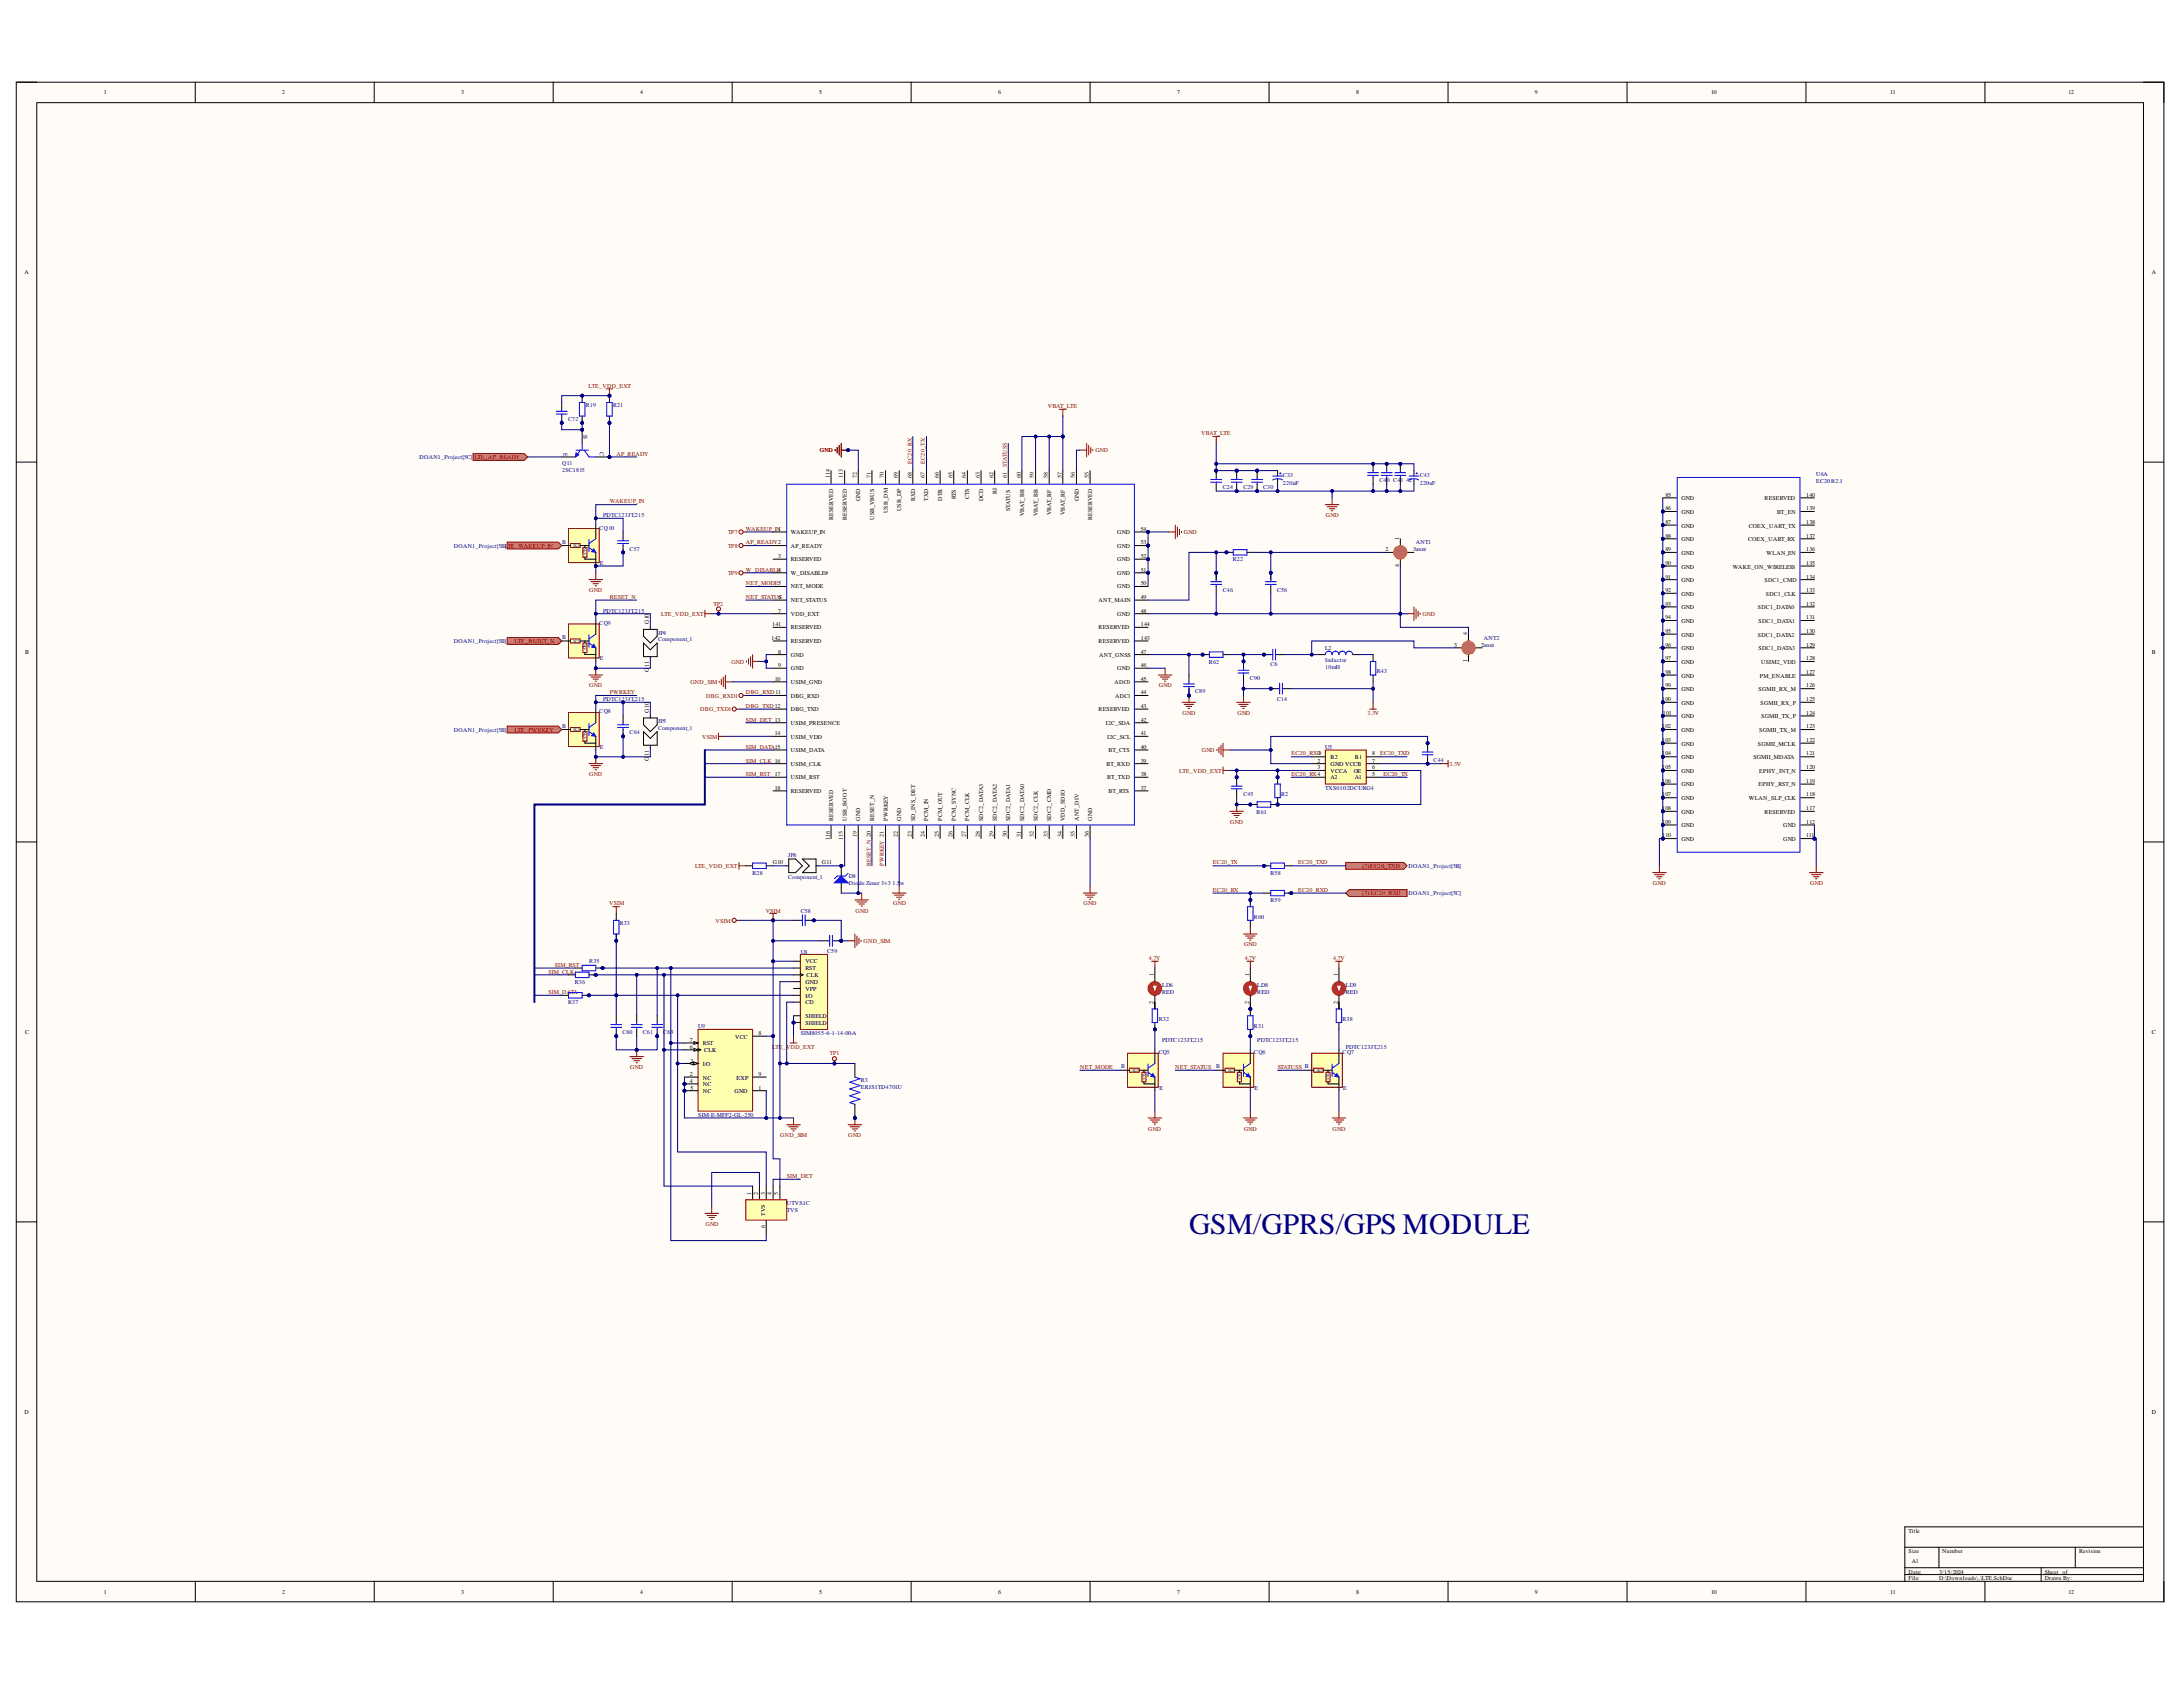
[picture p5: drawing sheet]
<svg xmlns="http://www.w3.org/2000/svg" width="279mm" height="216mm" viewBox="0 0 279 216" stroke-linecap="round" stroke-linejoin="round" font-family="sans-serif">
<defs><g id="words">
<text font-size="3.8" fill="#000080" x="152.2" y="157.9">GSM/GPRS/GPS MODULE</text>
<g font-size=".8">
<text x="13.3" y="12.1">1</text>
<text x="36.1" y="12.1">2</text>
<text x="59" y="12.1">3</text>
<text x="81.9" y="12.1">4</text>
<text x="104.8" y="12.1">5</text>
<text x="127.8" y="12.1">6</text>
<text x="150.7" y="12.1">7</text>
<text x="173.6" y="12.1">8</text>
<text x="196.4" y="12.1">9</text>
<text x="219" y="12.1">10</text>
<text x="241.9" y="12.1">11</text>
<text x="264.7" y="12.1">12</text>
<text x="3.1" y="35.1">A</text>
<text x="275.4" y="35.1">A</text>
<text x="106.2" y="61.2" transform="rotate(-90 106.2 61.2)">114</text>
<text x="107.9" y="61.2" transform="rotate(-90 107.9 61.2)">113</text>
<text x="109.7" y="61.2" transform="rotate(-90 109.7 61.2)">72</text>
<text x="110.1" y="64.1" transform="rotate(-90 110.1 64.1)">GND</text>
<text x="111.4" y="61.2" transform="rotate(-90 111.4 61.2)">71</text>
<text x="113.1" y="61.2" transform="rotate(-90 113.1 61.2)">70</text>
<text x="113.6" y="65.7" transform="rotate(-90 113.6 65.7)">USB_DM</text>
<text x="114.9" y="61.2" transform="rotate(-90 114.9 61.2)">69</text>
<text x="115.3" y="65.4" transform="rotate(-90 115.3 65.4)">USB_DP</text>
<text x="116.7" y="61.2" transform="rotate(-90 116.7 61.2)">68</text>
<text x="117.1" y="64.1" transform="rotate(-90 117.1 64.1)">RXD</text>
<text x="118.4" y="61.2" transform="rotate(-90 118.4 61.2)">67</text>
<text x="118.8" y="64.1" transform="rotate(-90 118.8 64.1)">TXD</text>
<text x="120.2" y="61.2" transform="rotate(-90 120.2 61.2)">66</text>
<text x="120.6" y="64.1" transform="rotate(-90 120.6 64.1)">DTR</text>
<text x="121.9" y="61.2" transform="rotate(-90 121.9 61.2)">65</text>
<text x="122.4" y="63.9" transform="rotate(-90 122.4 63.9)">RTS</text>
<text x="123.6" y="61.2" transform="rotate(-90 123.6 61.2)">64</text>
<text x="124" y="63.9" transform="rotate(-90 124 63.9)">CTS</text>
<text x="125.4" y="61.2" transform="rotate(-90 125.4 61.2)">63</text>
<text x="125.8" y="64.1" transform="rotate(-90 125.8 64.1)">DCD</text>
<text x="127.2" y="61.2" transform="rotate(-90 127.2 61.2)">62</text>
<text x="127.6" y="63.2" transform="rotate(-90 127.6 63.2)">RI</text>
<text x="128.9" y="61.2" transform="rotate(-90 128.9 61.2)">61</text>
<text x="129.3" y="65.4" transform="rotate(-90 129.3 65.4)">STATUS</text>
<text x="130.6" y="61.2" transform="rotate(-90 130.6 61.2)">60</text>
<text x="132.3" y="61.2" transform="rotate(-90 132.3 61.2)">59</text>
<text x="134.1" y="61.2" transform="rotate(-90 134.1 61.2)">58</text>
<text x="134.5" y="65.9" transform="rotate(-90 134.5 65.9)">VBAT_RF</text>
<text x="135.9" y="61.2" transform="rotate(-90 135.9 61.2)">57</text>
<text x="136.3" y="65.9" transform="rotate(-90 136.3 65.9)">VBAT_RF</text>
<text x="137.6" y="61.2" transform="rotate(-90 137.6 61.2)">56</text>
<text x="138.1" y="64.1" transform="rotate(-90 138.1 64.1)">GND</text>
<text x="139.3" y="61.2" transform="rotate(-90 139.3 61.2)">55</text>
<text x="213.2" y="63.6">85</text>
<text x="213.2" y="65.3">86</text>
<text x="215.2" y="64">GND</text>
<text x="215.2" y="65.8">GND</text>
<text x="225.8" y="64">RESERVED</text>
<text x="227.5" y="65.8">BT_EN</text>
<text x="231.2" y="65.3">139</text>
<text x="231.2" y="63.6">140</text>
<text x="99.6" y="71.4">3</text>
<text x="101.2" y="68.4">WAKEUP_IN</text>
<text x="101.2" y="70.1">AP_READY</text>
<text x="101.2" y="71.8">RESERVED</text>
<text x="106.6" y="66.5" transform="rotate(-90 106.6 66.5)">RESERVED</text>
<text x="108.4" y="66.5" transform="rotate(-90 108.4 66.5)">RESERVED</text>
<text x="111.9" y="66.5" transform="rotate(-90 111.9 66.5)">USB_VBUS</text>
<text x="131.1" y="66" transform="rotate(-90 131.1 66)">VBAT_BB</text>
<text x="132.8" y="66" transform="rotate(-90 132.8 66)">VBAT_BB</text>
<text x="139.8" y="66.5" transform="rotate(-90 139.8 66.5)">RESERVED</text>
<text x="143" y="71.8">GND</text>
<text x="143" y="70.1">GND</text>
<text x="143" y="68.4">GND</text>
<text x="146" y="71.4">52</text>
<text x="146" y="69.6">53</text>
<text x="146" y="68">54</text>
<text x="177.3" y="70.6">2</text>
<text x="179.1" y="69.1" transform="rotate(-90 179.1 69.1)">1</text>
<text x="180.9" y="70.6">3annt</text>
<text x="213.2" y="67">87</text>
<text x="213.2" y="68.8">88</text>
<text x="213.2" y="70.6">89</text>
<text x="215.2" y="67.5">GND</text>
<text x="215.2" y="69.2">GND</text>
<text x="215.2" y="71">GND</text>
<text x="223.7" y="69.2">COEX_UART_RX</text>
<text x="223.8" y="67.5">COEX_UART_TX</text>
<text x="226.1" y="71">WLAN_EN</text>
<text x="231.2" y="70.6">136</text>
<text x="231.2" y="68.8">137</text>
<text x="231.2" y="67">138</text>
<text x="101.2" y="73.6">W_DISABLE#</text>
<text x="101.2" y="75.3">NET_MODE</text>
<text x="101.2" y="77.1">NET_STATUS</text>
<text x="140.6" y="77.1">ANT_MAIN</text>
<text x="143" y="75.3">GND</text>
<text x="143" y="73.6">GND</text>
<text x="146" y="76.7">49</text>
<text x="146" y="74.9">50</text>
<text x="146" y="73.2">51</text>
<text x="179.1" y="72.6" transform="rotate(-90 179.1 72.6)">4</text>
<text x="213.2" y="72.3">90</text>
<text x="213.2" y="74">91</text>
<text x="213.2" y="75.8">92</text>
<text x="213.2" y="77.5">93</text>
<text x="215.2" y="72.8">GND</text>
<text x="215.2" y="74.5">GND</text>
<text x="215.2" y="76.2">GND</text>
<text x="215.2" y="77.9">GND</text>
<text x="221.8" y="72.8">WAKE_ON_WIRELESS</text>
<text x="225" y="77.9">SDC1_DATA0</text>
<text x="225.8" y="74.5">SDC1_CMD</text>
<text x="226" y="76.2">SDC1_CLK</text>
<text x="231.2" y="77.5">132</text>
<text x="231.2" y="75.8">133</text>
<text x="231.2" y="74">134</text>
<text x="231.2" y="72.3">135</text>
<text x="3.2" y="83.8">B</text>
<text x="83" y="79.9" transform="rotate(-90 83 79.9)">G10</text>
<text x="98.8" y="81.9">142</text>
<text x="98.8" y="80.1">141</text>
<text x="99.6" y="78.4">7</text>
<text x="99.6" y="83.7">8</text>
<text x="101.2" y="78.9">VDD_EXT</text>
<text x="101.2" y="80.5">RESERVED</text>
<text x="101.2" y="82.3">RESERVED</text>
<text x="140.6" y="82.3">RESERVED</text>
<text x="140.6" y="80.5">RESERVED</text>
<text x="143" y="78.9">GND</text>
<text x="146" y="83.7">47</text>
<text x="146" y="78.4">48</text>
<text x="146" y="81.9">143</text>
<text x="146" y="80.1">144</text>
<text x="186.1" y="82.7">3</text>
<text x="187.8" y="81.3" transform="rotate(-90 187.8 81.3)">4</text>
<text x="189.6" y="82.7">2annt</text>
<text x="213.2" y="79.3">94</text>
<text x="213.2" y="81.1">95</text>
<text x="213.2" y="82.7">96</text>
<text x="215.2" y="79.7">GND</text>
<text x="215.2" y="81.5">GND</text>
<text x="215.2" y="83.2">GND</text>
<text x="225" y="81.5">SDC1_DATA2</text>
<text x="225.1" y="83.2">SDC1_DATA3</text>
<text x="225.1" y="79.7">SDC1_DATA1</text>
<text x="231.2" y="82.7">129</text>
<text x="231.2" y="81.1">130</text>
<text x="231.2" y="79.3">131</text>
<text x="275.4" y="83.8">B</text>
<text x="83" y="86" transform="rotate(-90 83 86)">G</text>
<text x="83" y="85.4" transform="rotate(-90 83 85.4)">11</text>
<text x="99.2" y="87.1">10</text>
<text x="99.6" y="85.4">9</text>
<text x="101.2" y="84.1">GND</text>
<text x="101.2" y="85.8">GND</text>
<text x="101.2" y="87.6">USIM_GND</text>
<text x="101.2" y="89.3">DBG_RXD</text>
<text x="140.7" y="84.1">ANT_GNSS</text>
<text x="142.6" y="87.6">ADC0</text>
<text x="142.7" y="89.3">ADC1</text>
<text x="143" y="85.8">GND</text>
<text x="146" y="88.8">44</text>
<text x="146" y="87.1">45</text>
<text x="146" y="85.4">46</text>
<text x="187.8" y="84.8" transform="rotate(-90 187.8 84.8)">1</text>
<text x="212.7" y="89.8">100</text>
<text x="213.2" y="84.5">97</text>
<text x="213.2" y="86.2">98</text>
<text x="213.2" y="88">99</text>
<text x="215.2" y="84.9">GND</text>
<text x="215.2" y="86.7">GND</text>
<text x="215.2" y="88.4">GND</text>
<text x="225.1" y="88.4">SGMII_RX_M</text>
<text x="225.3" y="86.7">PM_ENABLE</text>
<text x="225.4" y="84.9">USIM2_VDD</text>
<text x="231.2" y="89.8">125</text>
<text x="231.2" y="88">126</text>
<text x="231.2" y="86.2">127</text>
<text x="231.2" y="84.5">128</text>
<text x="83" y="91.2" transform="rotate(-90 83 91.2)">G10</text>
<text x="99.2" y="94.1">14</text>
<text x="101.2" y="91">DBG_TXD</text>
<text x="101.2" y="92.8">USIM_PRESENCE</text>
<text x="101.2" y="94.6">USIM_VDD</text>
<text x="140.6" y="91">RESERVED</text>
<text x="141.5" y="92.8">I2C_SDA</text>
<text x="141.7" y="94.6">I2C_SCL</text>
<text x="146" y="95.8">40</text>
<text x="146" y="94.1">41</text>
<text x="146" y="92.4">42</text>
<text x="146" y="90.6">43</text>
<text x="212.7" y="93.2">102</text>
<text x="212.7" y="95">103</text>
<text x="212.8" y="91.4">101</text>
<text x="215.2" y="90.2">GND</text>
<text x="215.2" y="92">GND</text>
<text x="215.2" y="93.6">GND</text>
<text x="215.2" y="95.4">GND</text>
<text x="225" y="95.4">SGMII_MCLK</text>
<text x="225.2" y="93.6">SGMII_TX_M</text>
<text x="225.3" y="90.2">SGMII_RX_P</text>
<text x="225.4" y="92">SGMII_TX_P</text>
<text x="231.2" y="95">122</text>
<text x="231.2" y="93.2">123</text>
<text x="231.2" y="91.4">124</text>
<text x="83" y="97.4" transform="rotate(-90 83 97.4)">G</text>
<text x="83" y="96.8" transform="rotate(-90 83 96.8)">11</text>
<text x="99.2" y="99.3">17</text>
<text x="99.2" y="101.1">18</text>
<text x="101.2" y="96.3">USIM_DATA</text>
<text x="101.2" y="98">USIM_CLK</text>
<text x="101.2" y="99.7">USIM_RST</text>
<text x="101.2" y="101.5">RESERVED</text>
<text x="141.6" y="98">BT_RXD</text>
<text x="141.7" y="99.7">BT_TXD</text>
<text x="141.9" y="101.5">BT_RTS</text>
<text x="141.9" y="96.3">BT_CTS</text>
<text x="146" y="101.1">37</text>
<text x="146" y="99.3">38</text>
<text x="146" y="97.6">39</text>
<text x="168.6" y="97.6">2</text>
<text x="168.6" y="98.5">3</text>
<text x="168.7" y="96.7">1</text>
<text x="170.3" y="97.1">B2</text>
<text x="170.3" y="98">GND VCCB</text>
<text x="170.3" y="98.9">VCCA</text>
<text x="170.3" y="99.7">A2</text>
<text x="173.3" y="98.9">OE</text>
<text x="173.4" y="99.7">A1</text>
<text x="173.4" y="97.1">B1</text>
<text x="175.6" y="99.3">5</text>
<text x="175.6" y="98.5">6</text>
<text x="175.6" y="97.6">7</text>
<text x="175.6" y="96.7">8</text>
<text x="212.7" y="96.7">104</text>
<text x="212.7" y="98.5">105</text>
<text x="212.7" y="100.2">106</text>
<text x="212.7" y="101.9">107</text>
<text x="215.2" y="97.1">GND</text>
<text x="215.2" y="98.9">GND</text>
<text x="215.2" y="100.7">GND</text>
<text x="224.4" y="97.1">SGMII_MDATA</text>
<text x="225.1" y="100.7">EPHY_RST_N</text>
<text x="225.2" y="98.9">EPHY_INT_N</text>
<text x="231.2" y="101.9">118</text>
<text x="231.2" y="100.2">119</text>
<text x="231.2" y="98.5">120</text>
<text x="231.2" y="96.7">121</text>
<text x="106.2" y="107.5" transform="rotate(-90 106.2 107.5)">116</text>
<text x="106.6" y="105" transform="rotate(-90 106.6 105)">RESERVED</text>
<text x="107.9" y="107.5" transform="rotate(-90 107.9 107.5)">115</text>
<text x="108.4" y="105" transform="rotate(-90 108.4 105)">USB_BOOT</text>
<text x="109.7" y="107.1" transform="rotate(-90 109.7 107.1)">19</text>
<text x="110.1" y="105" transform="rotate(-90 110.1 105)">GND</text>
<text x="111.9" y="105" transform="rotate(-90 111.9 105)">RESET_N</text>
<text x="113.6" y="105" transform="rotate(-90 113.6 105)">PWRKEY</text>
<text x="114.9" y="107.1" transform="rotate(-90 114.9 107.1)">22</text>
<text x="115.3" y="105" transform="rotate(-90 115.3 105)">GND</text>
<text x="116.7" y="107.1" transform="rotate(-90 116.7 107.1)">23</text>
<text x="117.1" y="105" transform="rotate(-90 117.1 105)">SD_INS_DET</text>
<text x="118.4" y="107.1" transform="rotate(-90 118.4 107.1)">24</text>
<text x="118.8" y="105" transform="rotate(-90 118.8 105)">PCM_IN</text>
<text x="120.2" y="107.1" transform="rotate(-90 120.2 107.1)">25</text>
<text x="120.6" y="105" transform="rotate(-90 120.6 105)">PCM_OUT</text>
<text x="121.9" y="107.1" transform="rotate(-90 121.9 107.1)">26</text>
<text x="122.4" y="105" transform="rotate(-90 122.4 105)">PCM_SYNC</text>
<text x="123.6" y="107.1" transform="rotate(-90 123.6 107.1)">27</text>
<text x="124" y="105" transform="rotate(-90 124 105)">PCM_CLK</text>
<text x="125.4" y="107.1" transform="rotate(-90 125.4 107.1)">28</text>
<text x="125.8" y="105" transform="rotate(-90 125.8 105)">SDC2_DATA3</text>
<text x="127.2" y="107.1" transform="rotate(-90 127.2 107.1)">29</text>
<text x="127.6" y="105" transform="rotate(-90 127.6 105)">SDC2_DATA2</text>
<text x="128.9" y="107.1" transform="rotate(-90 128.9 107.1)">30</text>
<text x="129.3" y="105" transform="rotate(-90 129.3 105)">SDC2_DATA1</text>
<text x="130.6" y="107.1" transform="rotate(-90 130.6 107.1)">31</text>
<text x="131.1" y="105" transform="rotate(-90 131.1 105)">SDC2_DATA0</text>
<text x="132.3" y="107.1" transform="rotate(-90 132.3 107.1)">32</text>
<text x="132.8" y="105" transform="rotate(-90 132.8 105)">SDC2_CLK</text>
<text x="134.1" y="107.1" transform="rotate(-90 134.1 107.1)">33</text>
<text x="134.5" y="105" transform="rotate(-90 134.5 105)">SDC2_CMD</text>
<text x="135.9" y="107.1" transform="rotate(-90 135.9 107.1)">34</text>
<text x="136.3" y="105" transform="rotate(-90 136.3 105)">VDD_SDIO</text>
<text x="137.6" y="107.1" transform="rotate(-90 137.6 107.1)">35</text>
<text x="138.1" y="105" transform="rotate(-90 138.1 105)">ANT_DIV</text>
<text x="139.3" y="107.1" transform="rotate(-90 139.3 107.1)">36</text>
<text x="139.8" y="105" transform="rotate(-90 139.8 105)">GND</text>
<text x="212.7" y="103.7">108</text>
<text x="212.7" y="105.5">109</text>
<text x="212.7" y="107.2">110</text>
<text x="215.2" y="102.3">GND</text>
<text x="215.2" y="104.1">GND</text>
<text x="215.2" y="105.9">GND</text>
<text x="215.2" y="107.6">GND</text>
<text x="223.8" y="102.3">WLAN_SLP_CLK</text>
<text x="225.8" y="104.1">RESERVED</text>
<text x="228.2" y="107.6">GND</text>
<text x="228.2" y="105.9">GND</text>
<text x="231.2" y="107.2">111</text>
<text x="231.2" y="105.5">112</text>
<text x="231.2" y="103.7">117</text>
<text x="98.9" y="110.6">G10</text>
<text x="105.2" y="110.6">G11</text>
<text x="103.1" y="123.3">VCC</text>
<text x="103.1" y="124.1">RST</text>
<text x="103.1" y="125.9">GND</text>
<text x="103.2" y="125.1">CLK</text>
<text x="147.6" y="124.9" transform="rotate(-90 147.6 124.9)">1</text>
<text x="159.9" y="124.9" transform="rotate(-90 159.9 124.9)">1</text>
<text x="171.2" y="124.9" transform="rotate(-90 171.2 124.9)">1</text>
<text x="103.1" y="126.8">VPP</text>
<text x="103.1" y="127.7">I/O</text>
<text x="103.1" y="128.5">CD</text>
<text x="103.1" y="130.3">SHIELD</text>
<text x="103.1" y="131.2">SHIELD</text>
<text x="147.6" y="128.5" transform="rotate(-90 147.6 128.5)">2</text>
<text x="159.9" y="128.5" transform="rotate(-90 159.9 128.5)">2</text>
<text x="171.2" y="128.5" transform="rotate(-90 171.2 128.5)">2</text>
<text x="3.2" y="132.3">C</text>
<text x="88.3" y="133.4">7</text>
<text x="88.3" y="134.2">6</text>
<text x="88.3" y="137.7">2</text>
<text x="88.4" y="136">3</text>
<text x="90" y="133.8">RST</text>
<text x="90" y="136.4">I/O</text>
<text x="90.1" y="134.6">CLK</text>
<text x="94.1" y="132.9">VCC</text>
<text x="97.1" y="132.4">8</text>
<text x="97.1" y="137.7">9</text>
<text x="275.4" y="132.3">C</text>
<text x="88.3" y="138.6">4</text>
<text x="88.4" y="139.4">5</text>
<text x="90" y="138.2">NC</text>
<text x="90" y="139">NC</text>
<text x="90" y="139.9">NC</text>
<text x="94" y="139.9">GND</text>
<text x="94.3" y="138.2">EXP</text>
<text x="97.1" y="139.4">1</text>
<text x="96.1" y="152.9" transform="rotate(-90 96.1 152.9)">1</text>
<text x="97" y="152.9" transform="rotate(-90 97 152.9)">2</text>
<text x="97.9" y="155.6" transform="rotate(-90 97.9 155.6)">TVS</text>
<text x="97.9" y="152.9" transform="rotate(-90 97.9 152.9)">3</text>
<text x="98.8" y="152.9" transform="rotate(-90 98.8 152.9)">4</text>
<text x="99.6" y="152.9" transform="rotate(-90 99.6 152.9)">5</text>
<text x="97.9" y="157.2" transform="rotate(-90 97.9 157.2)">6</text>
<text x="3.1" y="180.9">D</text>
<text x="275.4" y="180.9">D</text>
<text x="244.3" y="196.1">Title</text>
<text x="244.3" y="198.8">Size</text>
<text x="244.3" y="201.4">Date:</text>
<text x="244.3" y="202.2">File:</text>
<text x="244.7" y="200">A1</text>
<text x="248.2" y="201.4">3/15/2024</text>
<text x="248.2" y="202.2">D:\Downloads\..\LTE.SchDoc</text>
<text x="248.6" y="198.8">Number</text>
<text x="261.7" y="201.4">Sheet of</text>
<text x="261.7" y="202.2">Drawn By:</text>
<text x="266.1" y="198.8">Revision</text>
<text x="13.3" y="204">1</text>
<text x="36.1" y="204">2</text>
<text x="59" y="204">3</text>
<text x="81.9" y="204">4</text>
<text x="104.8" y="204">5</text>
<text x="127.8" y="204">6</text>
<text x="150.7" y="204">7</text>
<text x="173.6" y="204">8</text>
<text x="196.4" y="204">9</text>
<text x="219" y="204">10</text>
<text x="241.9" y="204">11</text>
<text x="264.7" y="204">12</text>
</g>
<g font-size=".8" fill="#000080">
<text x="72.7" y="53.9">C72</text>
<text x="75" y="52.1">R19</text>
<text x="78.5" y="52.1">R21</text>
<text x="53.7" y="58.7">DOAN1_Project[5C] LTE_AP_READY</text>
<text x="72" y="59.5">Q11</text>
<text x="72.1" y="58" transform="rotate(90 72.1 58)">E</text>
<text x="74.7" y="55.7" transform="rotate(90 74.7 55.7)">B</text>
<text x="76.8" y="57.8" transform="rotate(90 76.8 57.8)">C</text>
<text x="72" y="60.3">2SC1815</text>
<text x="156.5" y="62.6">C24</text>
<text x="159.1" y="62.6">C29</text>
<text x="161.7" y="62.6">C30</text>
<text x="164.2" y="61.1">C33</text>
<text x="164.2" y="62">220uF</text>
<text x="176.6" y="61.7">C40 C41</text>
<text x="180" y="61.7">42</text>
<text x="181.7" y="61.1">C43</text>
<text x="181.7" y="62">220uF</text>
<text x="232.4" y="60.9">U6A</text>
<text x="232.4" y="61.9">EC20R2.1</text>
<text x="58.1" y="70.1">DOAN1_Project[5B]LTE_WAKEUP_IN</text>
<text x="72" y="69.6">B</text>
<text x="76.7" y="67.8">CQ10</text>
<text x="77.2" y="66.2">PDTC123JT,215</text>
<text x="80.6" y="70.5">C57</text>
<text x="157.8" y="71.8">R22</text>
<text x="181.2" y="69.6">ANT1</text>
<text x="76.8" y="72.3">E</text>
<text x="156.5" y="75.7">C46</text>
<text x="163.4" y="75.7">C56</text>
<text x="58.1" y="82.3">DOAN1_Project[5B]</text>
<text x="72" y="81.8">B</text>
<text x="76.7" y="80">CQ9</text>
<text x="77.2" y="78.4">PDTC123JT,215</text>
<text x="84.2" y="81.2">JP4</text>
<text x="84.2" y="82.1">Component_1</text>
<text x="169.6" y="83.2">L2</text>
<text x="189.9" y="81.9">ANT2</text>
<text x="76.8" y="84.5">E</text>
<text x="77.2" y="89.8">PDTC123JT,215</text>
<text x="153" y="88.7">C89</text>
<text x="154.7" y="84.9">R62</text>
<text x="160" y="87">C90</text>
<text x="162.6" y="85.3">C6</text>
<text x="163.4" y="89.7">C14</text>
<text x="169.6" y="85.6">10mH</text>
<text x="169.6" y="84.8">Inductor</text>
<text x="176.2" y="86.1">R43</text>
<text x="58.1" y="93.6">DOAN1_Project[5B]</text>
<text x="72" y="93.1">B</text>
<text x="76.7" y="91.3">CQ8</text>
<text x="76.8" y="95.8">E</text>
<text x="80.6" y="94">C64</text>
<text x="84.2" y="92.5">JP5</text>
<text x="84.2" y="93.4">Component_1</text>
<text x="169.6" y="95.8">U5</text>
<text x="159.1" y="101.8">C45</text>
<text x="164" y="101.8">R2</text>
<text x="169.6" y="101.1">TXS0102DCURG4</text>
<text x="183.5" y="97.5">C44</text>
<text x="160.8" y="104.1">R61</text>
<text x="96.3" y="112">R28</text>
<text x="100.9" y="109.7">JP6</text>
<text x="100.9" y="112.5">Component_1</text>
<text x="108.7" y="112.4">D8</text>
<text x="108.7" y="113.2">Dio</text>
<text x="109.9" y="113.2">de Zener 3v3</text>
<text x="114.2" y="113.2">1.5</text>
<text x="115.2" y="113.2">w</text>
<text x="162.6" y="112">R58</text>
<text x="180.3" y="111.1">DOAN1_Project[5B]</text>
<text x="79.3" y="118.4">R33</text>
<text x="102.5" y="116.8">C58</text>
<text x="160.5" y="117.6">R60</text>
<text x="162.6" y="115.4">R59</text>
<text x="180.3" y="114.6">DOAN1_Project[5C]</text>
<text x="73.6" y="125.9">R36</text>
<text x="75.4" y="123.3">R35</text>
<text x="102.5" y="122">U8</text>
<text x="105.9" y="122">C59</text>
<text x="72.7" y="128.5">R37</text>
<text x="89.4" y="131.6">U9</text>
<text x="148.3" y="130.7">R32</text>
<text x="148.7" y="126.3">LD6</text>
<text x="148.7" y="127.3">RED</text>
<text x="160.5" y="131.5">R31</text>
<text x="160.9" y="126.3">LD8</text>
<text x="160.9" y="127.3">RED</text>
<text x="171.8" y="130.7">R38</text>
<text x="172.2" y="126.3">LD9</text>
<text x="172.2" y="127.3">RED</text>
<text x="79.7" y="132.3">C60</text>
<text x="82.3" y="132.3">C61</text>
<text x="84.9" y="132.3">C63</text>
<text x="102.5" y="132.4">SIM8055-6-1-14-00-A</text>
<text x="143.5" y="136.7">B</text>
<text x="148.3" y="134.9">CQ5</text>
<text x="148.7" y="133.4">PDTC123JT,215</text>
<text x="155.7" y="136.7">B</text>
<text x="160.5" y="134.9">CQ6</text>
<text x="160.9" y="133.4">PDTC123JT,215</text>
<text x="171.8" y="134.9">CQ7</text>
<text x="172.2" y="134.2">PDTC123JT,215</text>
<text x="89.4" y="142.9">SIM-E-MFF2-GL-250</text>
<text x="110.2" y="138.5">R3</text>
<text x="110.2" y="139.4">ERJS1TD4701U</text>
<text x="148.4" y="139.4">E</text>
<text x="160.6" y="139.4">E</text>
<text x="171.9" y="139.4">E</text>
<text x="100.7" y="154.2">UTVS1C</text>
<text x="100.7" y="155.2">TVS</text>
</g>
<g font-size=".8" fill="#800000">
<text x="75.3" y="49.6">LTE_VDD_EXT</text>
<text x="134.1" y="52.2">VBAT_LTE</text>
<text x="78.9" y="58.3">AP_READY</text>
<text x="104.9" y="57.9">GND</text>
<text x="116.7" y="59.3" transform="rotate(-90 116.7 59.3)">EC20_RX</text>
<text x="118.4" y="59.3" transform="rotate(-90 118.4 59.3)">EC20_TX</text>
<text x="128.9" y="59.8" transform="rotate(-90 128.9 59.8)">STATUSS</text>
<text x="140.2" y="57.9">GND</text>
<text x="153.7" y="55.7">VBAT_LTE</text>
<text x="78" y="64.4">WAKEUP_IN</text>
<text x="93.2" y="68.4">TP7</text>
<text x="93.2" y="70.1">TP8</text>
<text x="95.5" y="68">WAKEUP_IN1</text>
<text x="95.5" y="69.6">AP_READY2</text>
<text x="151.5" y="68.4">GND</text>
<text x="169.7" y="66.2">GND</text>
<text x="75.4" y="75.8">GND</text>
<text x="78" y="76.7">RESET_N</text>
<text x="91.3" y="77.5">TP2</text>
<text x="93.2" y="73.6">TP9</text>
<text x="95.5" y="73.2">W_DISABLE4</text>
<text x="95.5" y="74.9">NET_MODE5</text>
<text x="95.5" y="76.7">NET_STATU6S</text>
<text x="65.9" y="82.3">LTE_RESET_N</text>
<text x="84.6" y="78.9">LTE_VDD_EXT</text>
<text x="182" y="78.9">GND</text>
<text x="75.4" y="88">GND</text>
<text x="78" y="88.8">PWRKEY</text>
<text x="88.4" y="87.6">GND_SIM</text>
<text x="90.4" y="89.3">DBG_RXD1</text>
<text x="93.6" y="84.9">GND</text>
<text x="95.5" y="88.8">DBG_RXD 11</text>
<text x="148.3" y="88">GND</text>
<text x="65.9" y="93.6">LTE_PWRKEY</text>
<text x="89.6" y="91">DBG_TXD1</text>
<text x="89.9" y="94.6">VSIM</text>
<text x="95.5" y="90.6">DBG_TXD 12</text>
<text x="95.5" y="92.4">SIM_DET 13</text>
<text x="95.5" y="95.8">SIM_DATA15</text>
<text x="151.4" y="91.4">GND</text>
<text x="158.4" y="91.4">GND</text>
<text x="175" y="91.4">3.3V</text>
<text x="75.4" y="99.3">GND</text>
<text x="95.5" y="97.6">SIM_CLK 16</text>
<text x="95.5" y="99.3">SIM_RST</text>
<text x="150.9" y="98.9">LTE_VDD_EXT</text>
<text x="153.8" y="96.3">GND</text>
<text x="165.3" y="96.7">EC20_RXD</text>
<text x="165.3" y="99.3">EC20_RX4</text>
<text x="176.6" y="96.7">EC20_TXD</text>
<text x="177.1" y="99.3">EC20_TX</text>
<text x="185.5" y="98">3.3V</text>
<text x="157.4" y="105.5">GND</text>
<text x="89" y="111.1">LTE_VDD_EXT</text>
<text x="111.4" y="110.8" transform="rotate(-90 111.4 110.8)">RESET_N 20</text>
<text x="113.1" y="110.8" transform="rotate(-90 113.1 110.8)">PWRKEY 21</text>
<text x="155.2" y="110.6">EC20_TX</text>
<text x="166.2" y="110.6">EC20_TXD</text>
<text x="174.4" y="111.1">(3)EC20_TXD</text>
<text x="211.6" y="113.2">GND</text>
<text x="231.7" y="113.2">GND</text>
<text x="78" y="115.9">VSIM</text>
<text x="91.6" y="118.1">VSIM</text>
<text x="98" y="116.8">VSIM</text>
<text x="109.5" y="116.8">GND</text>
<text x="114.3" y="115.9">GND</text>
<text x="138.7" y="115.9">GND</text>
<text x="155.2" y="114.2">EC20_RX</text>
<text x="166.2" y="114.2">EC20_RXD</text>
<text x="174.4" y="114.6">(3) EC20_RXD</text>
<text x="70.2" y="124.7">SIM_CLK</text>
<text x="71" y="123.7">SIM_RST</text>
<text x="110.5" y="120.7">GND_SIM</text>
<text x="147" y="122.9">4.7V</text>
<text x="159.2" y="121.1">GND</text>
<text x="159.3" y="122.9">4.7V</text>
<text x="170.6" y="122.9">4.7V</text>
<text x="70.2" y="127.3">SIM_DATA</text>
<text x="80.7" y="136.8">GND</text>
<text x="98.8" y="134.2">LTE_VDD_EXT</text>
<text x="106.2" y="135">TP1</text>
<text x="138.2" y="136.8">NET_MODE</text>
<text x="150.4" y="136.8">NET_STATUS</text>
<text x="163.5" y="136.8">STATUSS B</text>
<text x="99.9" y="145.5">GND_SIM</text>
<text x="108.6" y="145.5">GND</text>
<text x="147" y="144.7">GND</text>
<text x="159.2" y="144.7">GND</text>
<text x="170.5" y="144.7">GND</text>
<text x="100.7" y="150.8">SIM_DET</text>
<text x="90.3" y="156.9">GND</text>
</g>
<g font-size=".5" fill="#000080">
<text x="73.3" y="70">2K2</text>
<text x="75" y="71.1" transform="rotate(-90 75 71.1)">47K</text>
<text x="73.3" y="82.2">2K2</text>
<text x="75" y="83.2" transform="rotate(-90 75 83.2)">47K</text>
<text x="73.3" y="93.6">2K2</text>
<text x="75" y="94.6" transform="rotate(-90 75 94.6)">47K</text>
<text x="144.8" y="137.2">2K2</text>
<text x="157.1" y="137.2">2K2</text>
<text x="168.4" y="137.2">2K2</text>
<text x="146.5" y="138.2" transform="rotate(-90 146.5 138.2)">47K</text>
<text x="158.8" y="138.2" transform="rotate(-90 158.8 138.2)">47K</text>
<text x="170.1" y="138.2" transform="rotate(-90 170.1 138.2)">47K</text>
</g>
</g></defs>
<path d="M2.1 10.5h274.9v194.5h-274.9z" fill-rule="evenodd" fill="#fffcf8"/>
<path d="M2.1 10.5h274.9v194.5h-274.9z" fill="none" stroke="#000" stroke-width=".13"/>
<path d="M4.7 13.1h269.6v189.3h-269.6z" fill-rule="evenodd" fill="#fffcf8"/>
<g fill="none" stroke="#000" stroke-width=".13">
<path d="M2.1 10.5h2.6M4.7 13.1h269.6v189.3h-269.6zM25 10.5v2.6M47.9 10.5v2.6M70.8 10.5v2.6M93.7 10.5v2.6M116.6 10.5v2.6M139.5 10.5v2.6M162.4 10.5v2.6M185.3 10.5v2.6M208.2 10.5v2.6M231.1 10.5v2.6"/>
<path d="M254 10.5v2.6M274.3 10.5h2.7v2.6M2.1 59.1h2.6M274.3 59.1h2.7M2.1 107.8h2.6M274.3 107.8h2.7M2.1 156.4h2.6M274.3 156.4h2.7M243.8 198h30.5M248.2 198v2.6M265.6 198v2.6M274.3 195.4h-30.5v7"/>
<path d="M25 202.4v2.6M47.9 202.4v2.6M70.8 202.4v2.6M93.7 202.4v2.6M116.6 202.4v2.6M139.5 202.4v2.6M162.4 202.4v2.6M185.3 202.4v2.6M208.2 202.4v2.6M231.1 202.4v2.6M243.8 200.6h30.5M243.8 201.5h30.5"/>
<path d="M254 202.4v2.6M261.2 200.6v1.8M277 202.4v2.6"/>
</g>
<path d="M106.9 57.5v.2M107.1 57.3v.7M107.4 57v1.2M107.7 56.7v1.8M107.7 57.6h.8" fill="none" stroke="#800000" stroke-width=".13"/>
<circle cx="108.5" cy="57.6" r=".17" fill="#000080"/>
<circle cx="108.5" cy="57.6" r=".17" fill="none" stroke="#000080" stroke-width=".13"/>
<path d="M106.9 57.5v.2M107.1 57.3v.7M107.4 57v1.2M107.7 56.7v1.8M107.7 57.6h.8" fill="none" stroke="#800000" stroke-width=".13"/>
<circle cx="108.5" cy="57.6" r=".17" fill="#000080"/>
<circle cx="108.5" cy="57.6" r=".17" fill="none" stroke="#000080" stroke-width=".13"/>
<g fill="none" stroke="#800000" stroke-width=".13">
<path d="M135.6 52.4h.9M136 52.4v.9M138.2 57.6h.9M139.1 56.7v1.8M139.3 57v1.2M139.6 57.3v.7M139.9 57.5v.2M92 93.8v.9M92 94.2h.8M92 87.2v.2M92.3 86.9v.7M92.6 86.7v1.2"/>
<path d="M92.8 86.4v1.7M92.8 87.3h.9M94.2 90.8h.4M95.1 89h.4"/>
<circle cx="94" cy="90.7" r=".26"/>
<circle cx="94.8" cy="89" r=".26"/>
</g>
<circle cx="107.7" cy="110.8" r=".17" fill="#000080"/>
<circle cx="107.7" cy="110.8" r=".17" fill="none" stroke="#000080" stroke-width=".13"/>
<path d="M107.7 110.8v3.5" fill="none" stroke="#000" stroke-width=".13"/>
<circle cx="107.7" cy="110.8" r=".17" fill="#000080"/>
<circle cx="107.7" cy="110.8" r=".17" fill="none" stroke="#000080" stroke-width=".13"/>
<path d="M106.8 113l.9-.9 .8 .9z" fill="#00f"/>
<path d="M106.8 113l.9-.9 .8 .9zM108.5 111.8l-.3 .3h-1.1l-.3 .4" fill="none" stroke="#00f" stroke-width=".13"/>
<g fill="none" stroke="#800000" stroke-width=".13">
<path d="M149.6 68.1h.8M150.4 67.2v1.7M150.7 67.5v1.2M151 67.7v.7M151.2 68v.2M151.3 89.9h1.7M151.6 90.1h1.2M151.8 90.4h.7M152.1 90.7h.2M152.2 89v.9M109.4 115.2h1.8M109.7 115.4h1.2"/>
<path d="M109.9 115.7h.7M110.2 116h.2M110.3 114.3v.9M114.2 114.3h1.8M114.5 114.6h1.2M114.7 114.8h.7M115 115.1h.2M115.1 113.4v.9M138.6 114.3h1.8M138.9 114.6h1.2M139.2 114.8h.7M139.4 115.1h.2"/>
<path d="M139.5 113.4v.9"/>
</g>
<circle cx="152.2" cy="89" r=".17" fill="#000080"/>
<circle cx="152.2" cy="89" r=".17" fill="none" stroke="#000080" stroke-width=".13"/>
<path d="M180.1 78.5h.9M181 77.7v1.7M181.2 77.9v1.3M181.5 78.2v.7M181.8 78.5v.1M158.3 89.9h1.7M158.5 90.1h1.3M158.8 90.4h.7M159.1 90.7h.1M159.2 89v.9M175.3 90.8h.9M175.7 89.9v.9" fill="none" stroke="#800000" stroke-width=".13"/>
<path d="M169.6 96h5.3v4.3h-5.3z" fill-rule="evenodd" fill="#ffffb0"/>
<path d="M156.5 98.2v.8M156.5 98.6h.9M169.6 96h5.3v4.3h-5.3zM157.4 103.8h1.8M157.7 104.1h1.2M157.9 104.4h.7M158.2 104.6h.2M158.3 103v.8" fill="none" stroke="#800000" stroke-width=".13"/>
<path d="M167.9 96.9h1.7M167.9 97.7h1.7M167.9 98.6h1.7M167.9 99.5h1.7M174.9 96.9h1.7M174.9 97.7h1.7M174.9 98.6h1.7M174.9 99.5h1.7" fill="none" stroke="#000" stroke-width=".13"/>
<circle cx="158.3" cy="103" r=".18" fill="#000080"/>
<circle cx="158.3" cy="103" r=".18" fill="none" stroke="#000080" stroke-width=".13"/>
<path d="M155.2 55.9h.9M155.7 55.9v.8M169.6 64.6h1.8M169.9 64.9h1.2M170.1 65.1h.7M170.4 65.4h.2M170.5 63.7v.9M184.5 97.7h.8M185.3 97.3v.9" fill="none" stroke="#800000" stroke-width=".13"/>
<path d="M172.2 110.4h7.5l.4 .4-.4 .5h-7.5z" fill-rule="evenodd" fill="#dd7e6b"/>
<path d="M172.2 110.4h7.5l.4 .4-.4 .5h-7.5z" fill="none" stroke="#800000" stroke-width=".13"/>
<path d="M172.2 114.3l.5-.4h7.4v.8h-7.4z" fill-rule="evenodd" fill="#dd7e6b"/>
<path d="M159.2 119.5h1.7M159.4 119.8h1.2M160 118.7v.8M172.2 114.3l.5-.4h7.4v.8h-7.4zM159.7 120.1h.7M159.9 120.3h.2" fill="none" stroke="#800000" stroke-width=".13"/>
<path d="M144.3 134.8h3.9v4.4h-3.9z" fill-rule="evenodd" fill="#ffffb0"/>
<path d="M144.3 134.8h3.9v4.4h-3.9z" fill="none" stroke="#800000" stroke-width=".13"/>
<path d="M143.4 137h.9M147.8 134.4v1.7M147.8 137.8v1.8" fill="none" stroke="#000" stroke-width=".13"/>
<path d="M146.9 137.2l.9 .6M146.9 136.2v1.6M147.8 136.1l-.9 .6" fill="none" stroke="#00f" stroke-width=".13"/>
<path d="M147.6 137.4l.2 .4h-.5z" fill="#00f"/>
<path d="M147.6 137.4l.2 .4h-.5z" fill="none" stroke="#00f" stroke-width=".13"/>
<path d="M144.6 136.7h1.2v.5h-1.2z" fill-rule="evenodd" fill="#ffffb0"/>
<path d="M144.6 136.7h1.2v.5h-1.2z" fill="none" stroke="#800000" stroke-width=".13"/>
<path d="M146.2 137.2h.5v1.3h-.5z" fill-rule="evenodd" fill="#ffffb0"/>
<path d="M146.2 137.2h.5v1.3h-.5z" fill="none" stroke="#800000" stroke-width=".13"/>
<path d="M144.3 137h.3M145.8 137h1.1M146.4 137v.2M146.4 138.5v.2h1.4" fill="none" stroke="#000" stroke-width=".13"/>
<path d="M156.5 134.8h4v4.4h-4z" fill-rule="evenodd" fill="#ffffb0"/>
<path d="M156.5 134.8h4v4.4h-4z" fill="none" stroke="#800000" stroke-width=".13"/>
<path d="M155.7 137h.8M160 134.4v1.7M160 137.8v1.8" fill="none" stroke="#000" stroke-width=".13"/>
<path d="M159.2 137.2l.8 .6M159.2 136.2v1.6M160 136.1l-.8 .6" fill="none" stroke="#00f" stroke-width=".13"/>
<path d="M159.8 137.4l.2 .4h-.5z" fill="#00f"/>
<path d="M159.8 137.4l.2 .4h-.5z" fill="none" stroke="#00f" stroke-width=".13"/>
<path d="M156.8 136.7h1.2v.5h-1.2z" fill-rule="evenodd" fill="#ffffb0"/>
<path d="M156.8 136.7h1.2v.5h-1.2z" fill="none" stroke="#800000" stroke-width=".13"/>
<path d="M158.4 137.2h.5v1.3h-.5z" fill-rule="evenodd" fill="#ffffb0"/>
<path d="M158.4 137.2h.5v1.3h-.5z" fill="none" stroke="#800000" stroke-width=".13"/>
<path d="M156.5 137h.3M158 137h1.2M158.6 137v.2M158.6 138.5v.2h1.4" fill="none" stroke="#000" stroke-width=".13"/>
<path d="M167.9 134.8h3.9v4.4h-3.9z" fill-rule="evenodd" fill="#ffffb0"/>
<path d="M167.9 134.8h3.9v4.4h-3.9z" fill="none" stroke="#800000" stroke-width=".13"/>
<path d="M167 137h.9M171.4 134.4v1.7M171.4 137.8v1.8" fill="none" stroke="#000" stroke-width=".13"/>
<path d="M170.5 137.2l.9 .6M170.5 136.2v1.6M171.4 136.1l-.9 .6" fill="none" stroke="#00f" stroke-width=".13"/>
<path d="M171.1 137.4l.3 .4h-.6z" fill="#00f"/>
<path d="M171.1 137.4l.3 .4h-.6z" fill="none" stroke="#00f" stroke-width=".13"/>
<path d="M168.1 136.7h1.3v.5h-1.3z" fill-rule="evenodd" fill="#ffffb0"/>
<path d="M168.1 136.7h1.3v.5h-1.3z" fill="none" stroke="#800000" stroke-width=".13"/>
<path d="M169.7 137.2h.5v1.3h-.5z" fill-rule="evenodd" fill="#ffffb0"/>
<g fill="none" stroke="#800000" stroke-width=".13">
<path d="M147.4 123h.8M147.8 123v.9M159.6 123h.9M160 123v.9M169.7 137.2h.5v1.3h-.5zM170.9 123h.9M171.4 123v.9M146.9 143.1h1.8M147.2 143.3h1.2M147.5 143.6h.7M147.7 143.9h.2M147.8 142.2v.9"/>
<path d="M159.2 143.1h1.7M159.4 143.3h1.2M159.7 143.6h.7M159.9 143.9h.2M160 142.2v.9M170.5 143.1h1.7M170.8 143.3h1.2M171 143.6h.7M171.3 143.9h.2M171.4 142.2v.9"/>
</g>
<path d="M167.9 137h.2M169.4 137h1.1M170 137v.2M170 138.5v.2h1.4" fill="none" stroke="#000" stroke-width=".13"/>
<circle cx="78" cy="58.5" r=".17" fill="#000080"/>
<circle cx="78" cy="58.5" r=".17" fill="none" stroke="#000080" stroke-width=".13"/>
<circle cx="74.5" cy="55" r=".17" fill="#000080"/>
<circle cx="74.5" cy="55" r=".17" fill="none" stroke="#000080" stroke-width=".13"/>
<path d="M76.3 58.5h1.7" fill="none" stroke="#000" stroke-width=".13"/>
<circle cx="78" cy="58.5" r=".17" fill="#000080"/>
<circle cx="78" cy="58.5" r=".17" fill="none" stroke="#000080" stroke-width=".13"/>
<path d="M74.5 55v1.7" fill="none" stroke="#000" stroke-width=".13"/>
<circle cx="74.5" cy="55" r=".17" fill="#000080"/>
<circle cx="74.5" cy="55" r=".17" fill="none" stroke="#000080" stroke-width=".13"/>
<path d="M71.9 58.5h1.7" fill="none" stroke="#000" stroke-width=".13"/>
<path d="M73.7 57.6h1.6M74.3 57.6l-.4 .5M74.5 56.7v.9M74.8 57.6l.6 .9h.9" fill="none" stroke="#00f" stroke-width=".13"/>
<path d="M73.7 58l.4 .2-.5 .3z" fill="#00f"/>
<path d="M73.7 58l.4 .2-.5 .3z" fill="none" stroke="#00f" stroke-width=".13"/>
<path d="M77.6 49.8h.8M78 49.8v.8" fill="none" stroke="#800000" stroke-width=".13"/>
<circle cx="78" cy="50.6" r=".17" fill="#000080"/>
<circle cx="78" cy="50.6" r=".17" fill="none" stroke="#000080" stroke-width=".13"/>
<path d="M60.5 58h6.6l.4 .5-.4 .4h-6.6z" fill-rule="evenodd" fill="#dd7e6b"/>
<path d="M60.5 58h6.6l.4 .5-.4 .4h-6.6z" fill="none" stroke="#800000" stroke-width=".13"/>
<circle cx="76.3" cy="72.4" r=".17" fill="#000080"/>
<circle cx="76.3" cy="72.4" r=".17" fill="none" stroke="#000080" stroke-width=".13"/>
<path d="M72.8 67.6h3.9v4.4h-3.9z" fill-rule="evenodd" fill="#ffffb0"/>
<path d="M72.8 67.6h3.9v4.4h-3.9z" fill="none" stroke="#800000" stroke-width=".13"/>
<path d="M71.9 69.8h.9M76.3 67.2v1.7M76.3 70.7v1.7" fill="none" stroke="#000" stroke-width=".13"/>
<circle cx="76.3" cy="72.4" r=".17" fill="#000080"/>
<circle cx="76.3" cy="72.4" r=".17" fill="none" stroke="#000080" stroke-width=".13"/>
<path d="M75.4 70.1l.9 .6M75.4 69v1.6M76.3 68.9l-.9 .7" fill="none" stroke="#00f" stroke-width=".13"/>
<path d="M76 70.3l.3 .4-.6-.1z" fill="#00f"/>
<path d="M76 70.3l.3 .4-.6-.1z" fill="none" stroke="#00f" stroke-width=".13"/>
<path d="M73 69.6h1.3v.5h-1.3z" fill-rule="evenodd" fill="#ffffb0"/>
<path d="M73 69.6h1.3v.5h-1.3z" fill="none" stroke="#800000" stroke-width=".13"/>
<path d="M74.6 70.1h.5v1.2h-.5z" fill-rule="evenodd" fill="#ffffb0"/>
<path d="M74.6 70.1h.5v1.2h-.5z" fill="none" stroke="#800000" stroke-width=".13"/>
<path d="M72.8 69.8h.2M74.3 69.8h1.1M74.9 69.8v.3M74.9 71.3v.3h1.4" fill="none" stroke="#000" stroke-width=".13"/>
<path d="M72.8 79.9h3.9v4.3h-3.9z" fill-rule="evenodd" fill="#ffffb0"/>
<path d="M72.8 79.9h3.9v4.3h-3.9z" fill="none" stroke="#800000" stroke-width=".13"/>
<path d="M76.3 79.4v1.8M71.9 82h.9M76.3 82.9v1.7" fill="none" stroke="#000" stroke-width=".13"/>
<path d="M75.4 82.3l.9 .6M75.4 81.2v1.6M76.3 81.2l-.9 .6" fill="none" stroke="#00f" stroke-width=".13"/>
<path d="M76 82.5l.3 .4-.6-.1z" fill="#00f"/>
<path d="M76 82.5l.3 .4-.6-.1z" fill="none" stroke="#00f" stroke-width=".13"/>
<path d="M73 81.8h1.3v.5h-1.3z" fill-rule="evenodd" fill="#ffffb0"/>
<path d="M73 81.8h1.3v.5h-1.3z" fill="none" stroke="#800000" stroke-width=".13"/>
<path d="M74.6 82.3h.5v1.2h-.5z" fill-rule="evenodd" fill="#ffffb0"/>
<path d="M74.6 82.3h.5v1.2h-.5z" fill="none" stroke="#800000" stroke-width=".13"/>
<path d="M72.8 82h.2M74.3 82h1.1M74.9 82v.3M74.9 83.5v.3h1.4" fill="none" stroke="#000" stroke-width=".13"/>
<path d="M72.8 91.2h3.9v4.3h-3.9z" fill-rule="evenodd" fill="#ffffb0"/>
<path d="M72.8 91.2h3.9v4.3h-3.9z" fill="none" stroke="#800000" stroke-width=".13"/>
<path d="M71.9 93.4h.9M76.3 90.8v1.7M76.3 94.2v1.8" fill="none" stroke="#000" stroke-width=".13"/>
<path d="M75.4 93.6l.9 .6M75.4 92.6v1.6M76.3 92.5l-.9 .6" fill="none" stroke="#00f" stroke-width=".13"/>
<path d="M76 93.8l.3 .4h-.6z" fill="#00f"/>
<path d="M76 93.8l.3 .4h-.6z" fill="none" stroke="#00f" stroke-width=".13"/>
<path d="M73 93.1h1.3v.5h-1.3z" fill-rule="evenodd" fill="#ffffb0"/>
<path d="M73 93.1h1.3v.5h-1.3z" fill="none" stroke="#800000" stroke-width=".13"/>
<path d="M74.6 93.6h.5v1.3h-.5z" fill-rule="evenodd" fill="#ffffb0"/>
<path d="M75.4 74.2h1.7M75.6 74.4h1.3M75.9 74.7h.7M76.2 75h.1M76.3 73.3v.9M74.6 93.6h.5v1.3h-.5zM75.4 86.4h1.7M75.6 86.7h1.3M75.9 86.9h.7M76.2 87.2h.1M76.3 85.5v.9" fill="none" stroke="#800000" stroke-width=".13"/>
<path d="M72.8 93.4h.2M74.3 93.4h1.1M74.9 93.4v.2M74.9 94.9v.2h1.4" fill="none" stroke="#000" stroke-width=".13"/>
<circle cx="76.3" cy="85.5" r=".17" fill="#000080"/>
<circle cx="76.3" cy="85.5" r=".17" fill="none" stroke="#000080" stroke-width=".13"/>
<path d="M75.4 97.7h1.7M75.6 98h1.3M75.9 98.3h.7M76.2 98.5h.1M76.3 96.9v.8" fill="none" stroke="#800000" stroke-width=".13"/>
<circle cx="76.3" cy="96.9" r=".18" fill="#000080"/>
<circle cx="76.3" cy="96.9" r=".18" fill="none" stroke="#000080" stroke-width=".13"/>
<circle cx="87.6" cy="138.7" r=".17" fill="#000080"/>
<circle cx="87.6" cy="138.7" r=".17" fill="none" stroke="#000080" stroke-width=".13"/>
<circle cx="87.6" cy="139.6" r=".17" fill="#000080"/>
<circle cx="87.6" cy="139.6" r=".17" fill="none" stroke="#000080" stroke-width=".13"/>
<path d="M89.3 131.7h7v10.5h-7z" fill-rule="evenodd" fill="#ffffb0"/>
<path d="M89.3 131.7h7v10.5h-7z" fill="none" stroke="#800000" stroke-width=".13"/>
<path d="M87.6 133.5h1.7" fill="none" stroke="#000" stroke-width=".13"/>
<path d="M88.8 133.3l.5 .2-.5 .2z" fill="#f8fcff"/>
<path d="M87.6 134.4h1.7M88.8 133.3l.5 .2-.5 .2z" fill="none" stroke="#000" stroke-width=".13"/>
<path d="M88.8 134.2l.5 .2-.5 .1z" fill="#f8fcff"/>
<path d="M87.6 136.1h1.7M88.8 134.2l.5 .2-.5 .1zM89.3 134.2l.4 .2-.4 .1" fill="none" stroke="#000" stroke-width=".13"/>
<path d="M88.8 135.9l.5 .2-.5 .2z" fill="#f8fcff"/>
<path d="M88.8 135.9l.5 .2-.5 .2z" fill="none" stroke="#000" stroke-width=".13"/>
<path d="M88.2 136.1l.5-.2v.4z" fill="#f8fcff"/>
<path d="M87.6 137.8h1.7M87.6 138.7h1.7M88.2 136.1l.5-.2v.4z" fill="none" stroke="#000" stroke-width=".13"/>
<circle cx="87.6" cy="138.7" r=".17" fill="#000080"/>
<circle cx="87.6" cy="138.7" r=".17" fill="none" stroke="#000080" stroke-width=".13"/>
<path d="M87.6 139.6h1.7" fill="none" stroke="#000" stroke-width=".13"/>
<circle cx="87.6" cy="139.6" r=".17" fill="#000080"/>
<circle cx="87.6" cy="139.6" r=".17" fill="none" stroke="#000080" stroke-width=".13"/>
<path d="M96.3 132.6h1.8M96.3 137.8h1.8M96.3 139.6h1.8" fill="none" stroke="#000" stroke-width=".13"/>
<path d="M98.5 116.9h.9M98.9 116.9v.9" fill="none" stroke="#800000" stroke-width=".13"/>
<circle cx="98.9" cy="117.8" r=".18" fill="#000080"/>
<circle cx="98.9" cy="117.8" r=".18" fill="none" stroke="#000080" stroke-width=".13"/>
<g fill="none" stroke="#800000" stroke-width=".13">
<path d="M94.2 117.8h.4M80.6 135.2h1.8M80.9 135.5h1.2M81.1 135.8h.7M81.4 136h.2M81.5 134.4v.8"/>
<circle cx="94" cy="117.8" r=".26"/>
</g>
<circle cx="81.5" cy="134.4" r=".17" fill="#000080"/>
<circle cx="81.5" cy="134.4" r=".17" fill="none" stroke="#000080" stroke-width=".13"/>
<g fill="none" stroke="#800000" stroke-width=".13">
<path d="M78.4 116h.9M78.9 116v.9M106.8 135.8v.3M100.7 143.9h1.7M100.9 144.2h1.3M101.2 144.5h.7M101.5 144.7h.1M101.6 143.1v.8"/>
<circle cx="106.8" cy="135.5" r=".26"/>
</g>
<circle cx="106.8" cy="136.1" r=".17" fill="#000080"/>
<circle cx="106.8" cy="136.1" r=".17" fill="none" stroke="#000080" stroke-width=".13"/>
<path d="M108.5 143.9h1.8M108.8 144.2h1.2M109.1 144.5h.7M109.3 144.7h.2M109.4 143.1v.8" fill="none" stroke="#800000" stroke-width=".13"/>
<circle cx="109.4" cy="143.1" r=".17" fill="#000080"/>
<circle cx="109.4" cy="143.1" r=".17" fill="none" stroke="#000080" stroke-width=".13"/>
<g fill="none" stroke="#800000" stroke-width=".13">
<path d="M90.2 78.1v.9M90.2 78.5h.9M92 78.2v.3M95.1 68.1h.4M95.1 69.8h.4M95.1 73.3h.4M101.1 133.5h.9M101.6 132.6v.9"/>
<circle cx="92" cy="77.9" r=".26"/>
<circle cx="94.8" cy="69.8" r=".26"/>
<circle cx="94.8" cy="73.3" r=".26"/>
<circle cx="94.8" cy="68.1" r=".26"/>
</g>
<circle cx="92" cy="78.5" r=".17" fill="#000080"/>
<circle cx="92" cy="78.5" r=".17" fill="none" stroke="#000080" stroke-width=".13"/>
<path d="M95.5 84.6v.1M95.8 84.3v.7M96.1 84v1.3M96.3 83.8v1.7M96.3 84.6h.9" fill="none" stroke="#800000" stroke-width=".13"/>
<path d="M64.9 69.4h6.6l.4 .4-.4 .5h-6.6z" fill-rule="evenodd" fill="#dd7e6b"/>
<path d="M64.9 69.4h6.6l.4 .4-.4 .5h-6.6z" fill="none" stroke="#800000" stroke-width=".13"/>
<path d="M64.9 81.6h6.6l.4 .4-.4 .5h-6.6z" fill-rule="evenodd" fill="#dd7e6b"/>
<path d="M64.9 81.6h6.6l.4 .4-.4 .5h-6.6z" fill="none" stroke="#800000" stroke-width=".13"/>
<path d="M64.9 92.9h6.6l.4 .5-.4 .4h-6.6z" fill-rule="evenodd" fill="#dd7e6b"/>
<g fill="none" stroke="#800000" stroke-width=".13">
<path d="M64.9 92.9h6.6l.4 .5-.4 .4h-6.6zM148.2 86.4h1.8M148.5 86.7h1.2M148.8 86.9h.7M149 87.2h.2M149.1 85.5v.9M155.8 95.9v.2M156 95.6v.7M156.3 95.4v1.2M156.5 95.1v1.8M156.5 96h.9M94.6 110.4v.8"/>
<path d="M94.6 110.8h.9"/>
</g>
<path d="M96.3 151.8v1.7M97.2 151.8v1.7M98.1 151.8v1.7M98.1 156.2v1.7M98.9 151.8v1.7M99.8 151.8v1.7" fill="none" stroke="#000" stroke-width=".13"/>
<path d="M95.5 153.5h5.2v2.7h-5.2z" fill-rule="evenodd" fill="#ffffb0"/>
<path d="M95.5 153.5h5.2v2.7h-5.2z" fill="none" stroke="#800000" stroke-width=".13"/>
<path d="M82.4 80.5h1.7v.9l-.9 .9-.8-.9zM82.4 82.3l.8 .9 .9-.9v1.7h-1.7zM82.4 91.9h1.7v.9l-.9 .8-.8-.8zM82.4 93.6l.8 .9 .9-.9v1.8h-1.7zM83.2 80.3v.2M83.2 84v.3M83.2 91.6v.3M83.2 95.4v.2M100.7 110.8h.2M100.9 109.9h.9l.9 .9-.9 .9h-.9zM102.7 109.9h1.7v1.8h-1.7l.9-.9zM104.4 110.8h.3" fill="none" stroke="#000" stroke-width=".13"/>
<circle cx="146.9" cy="73.3" r=".17" fill="#000080"/>
<circle cx="146.9" cy="73.3" r=".17" fill="none" stroke="#000080" stroke-width=".13"/>
<circle cx="146.9" cy="71.6" r=".17" fill="#000080"/>
<circle cx="146.9" cy="71.6" r=".17" fill="none" stroke="#000080" stroke-width=".13"/>
<circle cx="146.9" cy="69.8" r=".17" fill="#000080"/>
<circle cx="146.9" cy="69.8" r=".17" fill="none" stroke="#000080" stroke-width=".13"/>
<circle cx="146.9" cy="68.1" r=".17" fill="#000080"/>
<circle cx="146.9" cy="68.1" r=".17" fill="none" stroke="#000080" stroke-width=".13"/>
<path d="M212.7 65.3h.2v.3h-.2z" fill="#000080"/>
<path d="M212.7 65.3h.2v.3h-.2z" fill="none" stroke="#000080" stroke-width=".13"/>
<circle cx="212.8" cy="67.2" r=".17" fill="#000080"/>
<circle cx="212.8" cy="67.2" r=".17" fill="none" stroke="#000080" stroke-width=".13"/>
<circle cx="212.8" cy="69" r=".18" fill="#000080"/>
<circle cx="212.8" cy="69" r=".18" fill="none" stroke="#000080" stroke-width=".13"/>
<path d="M212.7 70.6h.2v.2h-.2z" fill="#000080"/>
<path d="M212.7 70.6h.2v.2h-.2z" fill="none" stroke="#000080" stroke-width=".13"/>
<path d="M212.7 72.3h.2v.3h-.2z" fill="#000080"/>
<path d="M212.7 72.3h.2v.3h-.2z" fill="none" stroke="#000080" stroke-width=".13"/>
<path d="M212.7 74.1h.2v.2h-.2z" fill="#000080"/>
<path d="M212.7 74.1h.2v.2h-.2z" fill="none" stroke="#000080" stroke-width=".13"/>
<path d="M212.7 75.8h.2v.3h-.2z" fill="#000080"/>
<path d="M212.7 75.8h.2v.3h-.2z" fill="none" stroke="#000080" stroke-width=".13"/>
<path d="M212.7 77.5h.2v.3h-.2z" fill="#000080"/>
<path d="M212.7 77.5h.2v.3h-.2z" fill="none" stroke="#000080" stroke-width=".13"/>
<path d="M212.7 79.3h.2v.2h-.2z" fill="#000080"/>
<path d="M212.7 79.3h.2v.2h-.2z" fill="none" stroke="#000080" stroke-width=".13"/>
<circle cx="212.8" cy="81.2" r=".17" fill="#000080"/>
<circle cx="212.8" cy="81.2" r=".17" fill="none" stroke="#000080" stroke-width=".13"/>
<circle cx="212.8" cy="82.9" r=".18" fill="#000080"/>
<circle cx="212.8" cy="82.9" r=".18" fill="none" stroke="#000080" stroke-width=".13"/>
<path d="M212.7 84.5h.2v.3h-.2z" fill="#000080"/>
<path d="M212.7 84.5h.2v.3h-.2z" fill="none" stroke="#000080" stroke-width=".13"/>
<path d="M212.7 86.3h.2v.2h-.2z" fill="#000080"/>
<path d="M212.7 86.3h.2v.2h-.2z" fill="none" stroke="#000080" stroke-width=".13"/>
<path d="M212.7 88h.2v.3h-.2z" fill="#000080"/>
<path d="M212.7 88h.2v.3h-.2z" fill="none" stroke="#000080" stroke-width=".13"/>
<path d="M212.7 89.8h.2v.2h-.2z" fill="#000080"/>
<path d="M212.7 89.8h.2v.2h-.2z" fill="none" stroke="#000080" stroke-width=".13"/>
<path d="M212.7 91.5h.2v.2h-.2z" fill="#000080"/>
<path d="M212.7 91.5h.2v.2h-.2z" fill="none" stroke="#000080" stroke-width=".13"/>
<path d="M212.7 93.2h.2v.3h-.2z" fill="#000080"/>
<path d="M212.7 93.2h.2v.3h-.2z" fill="none" stroke="#000080" stroke-width=".13"/>
<path d="M212.7 95h.2v.2h-.2z" fill="#000080"/>
<path d="M212.7 95h.2v.2h-.2z" fill="none" stroke="#000080" stroke-width=".13"/>
<circle cx="212.8" cy="96.9" r=".17" fill="#000080"/>
<circle cx="212.8" cy="96.9" r=".17" fill="none" stroke="#000080" stroke-width=".13"/>
<circle cx="212.8" cy="98.6" r=".18" fill="#000080"/>
<circle cx="212.8" cy="98.6" r=".18" fill="none" stroke="#000080" stroke-width=".13"/>
<path d="M212.7 100.2h.2v.3h-.2z" fill="#000080"/>
<path d="M212.7 100.2h.2v.3h-.2z" fill="none" stroke="#000080" stroke-width=".13"/>
<path d="M212.7 102h.2v.2h-.2z" fill="#000080"/>
<path d="M212.7 102h.2v.2h-.2z" fill="none" stroke="#000080" stroke-width=".13"/>
<path d="M212.7 103.7h.2v.3h-.2z" fill="#000080"/>
<path d="M212.7 103.7h.2v.3h-.2z" fill="none" stroke="#000080" stroke-width=".13"/>
<path d="M212.7 105.5h.2v.2h-.2z" fill="#000080"/>
<path d="M212.7 105.5h.2v.2h-.2z" fill="none" stroke="#000080" stroke-width=".13"/>
<path d="M212.7 107.2h.2v.2h-.2z" fill="#000080"/>
<path d="M212.7 107.2h.2v.2h-.2z" fill="none" stroke="#000080" stroke-width=".13"/>
<path d="M232.1 107.2h.3v.2h-.3z" fill="#000080"/>
<path d="M232.1 107.2h.3v.2h-.3z" fill="none" stroke="#000080" stroke-width=".13"/>
<path d="M100.7 62h44.5v43.6h-44.5z" fill="none" stroke="#00f" stroke-width=".13"/>
<g fill="none" stroke="#000" stroke-width=".13">
<path d="M98.9 68.1h1.7M98.9 69.8h1.7M98.9 71.6h1.7M98.9 73.3h1.7M98.9 75.1h1.7M98.9 76.8h1.7M98.9 78.5h1.7M145.3 73.3h1.6M145.3 75.1h1.6M145.3 76.8h1.6M145.3 78.5h1.6M98.9 83.8h1.7"/>
<path d="M98.9 85.5h1.7M98.9 87.3h1.7M98.9 89h1.7M98.9 90.8h1.7M98.9 92.5h1.7M98.9 94.2h1.7M98.9 96h1.7M98.9 97.7h1.7M98.9 99.5h1.7M145.3 83.8h1.6M145.3 85.5h1.6M145.3 87.3h1.6"/>
<path d="M145.3 89h1.6M145.3 90.8h1.6M145.3 92.5h1.6M145.3 94.2h1.6M145.3 96h1.6M145.3 97.7h1.6M145.3 99.5h1.6M98.9 101.2h1.7M109.8 105.7v1.6M111.6 105.7v1.6M113.3 105.7v1.6M115.1 105.7v1.6"/>
<path d="M116.8 105.7v1.6M118.6 105.7v1.6M120.3 105.7v1.6M122.1 105.7v1.6M123.8 105.7v1.6M125.6 105.7v1.6M127.3 105.7v1.6M129 105.7v1.6M130.8 105.7v1.6M132.5 105.7v1.6M134.3 105.7v1.6M136 105.7v1.6"/>
<path d="M137.8 105.7v1.6M139.5 105.7v1.6M145.3 101.2h1.6"/>
</g>
<circle cx="146.9" cy="73.3" r=".17" fill="#000080"/>
<circle cx="146.9" cy="73.3" r=".17" fill="none" stroke="#000080" stroke-width=".13"/>
<path d="M145.3 71.6h1.6" fill="none" stroke="#000" stroke-width=".13"/>
<circle cx="146.9" cy="71.6" r=".17" fill="#000080"/>
<circle cx="146.9" cy="71.6" r=".17" fill="none" stroke="#000080" stroke-width=".13"/>
<path d="M145.3 69.8h1.6" fill="none" stroke="#000" stroke-width=".13"/>
<circle cx="146.9" cy="69.8" r=".17" fill="#000080"/>
<circle cx="146.9" cy="69.8" r=".17" fill="none" stroke="#000080" stroke-width=".13"/>
<path d="M145.3 68.1h1.6" fill="none" stroke="#000" stroke-width=".13"/>
<circle cx="146.9" cy="68.1" r=".17" fill="#000080"/>
<circle cx="146.9" cy="68.1" r=".17" fill="none" stroke="#000080" stroke-width=".13"/>
<g fill="none" stroke="#000" stroke-width=".13">
<path d="M106.4 60.2v1.7M108.1 60.2v1.7M109.8 60.2v1.7M111.6 60.2v1.7M113.3 60.2v1.7M115.1 60.2v1.7M116.8 60.2v1.7M118.6 60.2v1.7M120.3 60.2v1.7M122.1 60.2v1.7M123.8 60.2v1.7M125.6 60.2v1.7"/>
<path d="M127.3 60.2v1.7M129 60.2v1.7M130.8 60.2v1.7M132.5 60.2v1.7M134.3 60.2v1.7M136 60.2v1.7M137.8 60.2v1.7M139.5 60.2v1.7M212.8 63.7h1.8M212.8 65.5h1.8M98.9 80.3h1.7M98.9 82h1.7"/>
<path d="M145.3 80.3h1.6M145.3 82h1.6M106.4 105.7v1.6M108.1 105.7v1.6"/>
</g>
<path d="M212.7 65.3h.2v.3h-.2z" fill="#000080"/>
<path d="M212.7 65.3h.2v.3h-.2z" fill="none" stroke="#000080" stroke-width=".13"/>
<path d="M212.8 67.2h1.8" fill="none" stroke="#000" stroke-width=".13"/>
<circle cx="212.8" cy="67.2" r=".17" fill="#000080"/>
<circle cx="212.8" cy="67.2" r=".17" fill="none" stroke="#000080" stroke-width=".13"/>
<path d="M212.8 69h1.8" fill="none" stroke="#000" stroke-width=".13"/>
<circle cx="212.8" cy="69" r=".18" fill="#000080"/>
<circle cx="212.8" cy="69" r=".18" fill="none" stroke="#000080" stroke-width=".13"/>
<path d="M212.8 70.7h1.8" fill="none" stroke="#000" stroke-width=".13"/>
<path d="M212.7 70.6h.2v.2h-.2z" fill="#000080"/>
<path d="M212.7 70.6h.2v.2h-.2z" fill="none" stroke="#000080" stroke-width=".13"/>
<path d="M212.8 72.4h1.8" fill="none" stroke="#000" stroke-width=".13"/>
<path d="M212.7 72.3h.2v.3h-.2z" fill="#000080"/>
<path d="M212.7 72.3h.2v.3h-.2z" fill="none" stroke="#000080" stroke-width=".13"/>
<path d="M212.8 74.2h1.8" fill="none" stroke="#000" stroke-width=".13"/>
<path d="M212.7 74.1h.2v.2h-.2z" fill="#000080"/>
<path d="M212.7 74.1h.2v.2h-.2z" fill="none" stroke="#000080" stroke-width=".13"/>
<path d="M212.8 75.9h1.8" fill="none" stroke="#000" stroke-width=".13"/>
<path d="M212.7 75.8h.2v.3h-.2z" fill="#000080"/>
<path d="M212.7 75.8h.2v.3h-.2z" fill="none" stroke="#000080" stroke-width=".13"/>
<path d="M212.8 77.7h1.8" fill="none" stroke="#000" stroke-width=".13"/>
<path d="M212.7 77.5h.2v.3h-.2z" fill="#000080"/>
<path d="M212.7 77.5h.2v.3h-.2z" fill="none" stroke="#000080" stroke-width=".13"/>
<path d="M212.8 79.4h1.8" fill="none" stroke="#000" stroke-width=".13"/>
<path d="M212.7 79.3h.2v.2h-.2z" fill="#000080"/>
<path d="M212.7 79.3h.2v.2h-.2z" fill="none" stroke="#000080" stroke-width=".13"/>
<path d="M212.8 81.2h1.8" fill="none" stroke="#000" stroke-width=".13"/>
<circle cx="212.8" cy="81.2" r=".17" fill="#000080"/>
<circle cx="212.8" cy="81.2" r=".17" fill="none" stroke="#000080" stroke-width=".13"/>
<path d="M212.8 82.9h1.8" fill="none" stroke="#000" stroke-width=".13"/>
<circle cx="212.8" cy="82.9" r=".18" fill="#000080"/>
<circle cx="212.8" cy="82.9" r=".18" fill="none" stroke="#000080" stroke-width=".13"/>
<path d="M212.8 84.7h1.8" fill="none" stroke="#000" stroke-width=".13"/>
<path d="M212.7 84.5h.2v.3h-.2z" fill="#000080"/>
<path d="M212.7 84.5h.2v.3h-.2z" fill="none" stroke="#000080" stroke-width=".13"/>
<path d="M212.8 86.4h1.8" fill="none" stroke="#000" stroke-width=".13"/>
<path d="M212.7 86.3h.2v.2h-.2z" fill="#000080"/>
<path d="M212.7 86.3h.2v.2h-.2z" fill="none" stroke="#000080" stroke-width=".13"/>
<path d="M212.8 88.1h1.8" fill="none" stroke="#000" stroke-width=".13"/>
<path d="M212.7 88h.2v.3h-.2z" fill="#000080"/>
<path d="M212.7 88h.2v.3h-.2z" fill="none" stroke="#000080" stroke-width=".13"/>
<path d="M212.8 89.9h1.8" fill="none" stroke="#000" stroke-width=".13"/>
<path d="M212.7 89.8h.2v.2h-.2z" fill="#000080"/>
<path d="M212.7 89.8h.2v.2h-.2z" fill="none" stroke="#000080" stroke-width=".13"/>
<path d="M212.8 91.6h1.8" fill="none" stroke="#000" stroke-width=".13"/>
<path d="M212.7 91.5h.2v.2h-.2z" fill="#000080"/>
<path d="M212.7 91.5h.2v.2h-.2z" fill="none" stroke="#000080" stroke-width=".13"/>
<path d="M212.8 93.4h1.8" fill="none" stroke="#000" stroke-width=".13"/>
<path d="M212.7 93.2h.2v.3h-.2z" fill="#000080"/>
<path d="M212.7 93.2h.2v.3h-.2z" fill="none" stroke="#000080" stroke-width=".13"/>
<path d="M212.8 95.1h1.8" fill="none" stroke="#000" stroke-width=".13"/>
<path d="M212.7 95h.2v.2h-.2z" fill="#000080"/>
<path d="M212.7 95h.2v.2h-.2z" fill="none" stroke="#000080" stroke-width=".13"/>
<path d="M212.8 96.9h1.8" fill="none" stroke="#000" stroke-width=".13"/>
<circle cx="212.8" cy="96.9" r=".17" fill="#000080"/>
<circle cx="212.8" cy="96.9" r=".17" fill="none" stroke="#000080" stroke-width=".13"/>
<path d="M212.8 98.6h1.8" fill="none" stroke="#000" stroke-width=".13"/>
<circle cx="212.8" cy="98.6" r=".18" fill="#000080"/>
<circle cx="212.8" cy="98.6" r=".18" fill="none" stroke="#000080" stroke-width=".13"/>
<path d="M212.8 100.3h1.8" fill="none" stroke="#000" stroke-width=".13"/>
<path d="M212.7 100.2h.2v.3h-.2z" fill="#000080"/>
<path d="M212.7 100.2h.2v.3h-.2z" fill="none" stroke="#000080" stroke-width=".13"/>
<path d="M212.8 102.1h1.8" fill="none" stroke="#000" stroke-width=".13"/>
<path d="M212.7 102h.2v.2h-.2z" fill="#000080"/>
<path d="M212.7 102h.2v.2h-.2z" fill="none" stroke="#000080" stroke-width=".13"/>
<path d="M212.8 103.8h1.8" fill="none" stroke="#000" stroke-width=".13"/>
<path d="M212.7 103.7h.2v.3h-.2z" fill="#000080"/>
<path d="M212.7 103.7h.2v.3h-.2z" fill="none" stroke="#000080" stroke-width=".13"/>
<path d="M212.8 105.6h1.8" fill="none" stroke="#000" stroke-width=".13"/>
<path d="M212.7 105.5h.2v.2h-.2z" fill="#000080"/>
<path d="M212.7 105.5h.2v.2h-.2z" fill="none" stroke="#000080" stroke-width=".13"/>
<path d="M212.8 107.3h1.8" fill="none" stroke="#000" stroke-width=".13"/>
<path d="M212.7 107.2h.2v.2h-.2z" fill="#000080"/>
<path d="M212.7 107.2h.2v.2h-.2z" fill="none" stroke="#000080" stroke-width=".13"/>
<path d="M230.5 107.3h1.7" fill="none" stroke="#000" stroke-width=".13"/>
<path d="M232.1 107.2h.3v.2h-.3z" fill="#000080"/>
<path d="M232.1 107.2h.3v.2h-.3z" fill="none" stroke="#000080" stroke-width=".13"/>
<g fill="none" stroke="#000" stroke-width=".13">
<path d="M230.5 79.4h1.7M230.5 77.7h1.7M230.5 75.9h1.7M230.5 74.2h1.7M230.5 72.4h1.7M230.5 70.7h1.7M230.5 69h1.7M230.5 67.2h1.7M230.5 65.5h1.7M230.5 63.7h1.7M168.8 83.8h.8M173.1 83.8h.9"/>
<path d="M230.5 98.6h1.7M230.5 96.9h1.7M230.5 95.1h1.7M230.5 93.4h1.7M230.5 91.6h1.7M230.5 89.9h1.7M230.5 88.1h1.7M230.5 86.4h1.7M230.5 84.7h1.7M230.5 82.9h1.7M230.5 81.2h1.7M230.5 105.6h1.7"/>
<path d="M230.5 103.8h1.7M230.5 102.1h1.7M230.5 100.3h1.7"/>
</g>
<path d="M214.7 61.1h15.7v48h-15.7zM169.6 83.8a.44 .44 0 0 1 .5-.5 .44 .44 0 0 1 .4 .5 .44 .44 0 0 1 .4-.5 .44 .44 0 0 1 .5 .5 .44 .44 0 0 1 .4-.5 .44 .44 0 0 1 .4 .5 .44 .44 0 0 1 .5-.5 .44 .44 0 0 1 .4 .5" fill="none" stroke="#00f" stroke-width=".13"/>
<path d="M211.5 111.7h1.8M211.8 111.9h1.2M212 112.2h.7M212.3 112.5h.2M212.4 110.8v.9M231.6 111.7h1.7M231.8 111.9h1.3M232.1 112.2h.7M232.4 112.5h.1M232.5 110.8v.9" fill="none" stroke="#800000" stroke-width=".13"/>
<circle cx="109.4" cy="143.1" r=".17" fill="#000080"/>
<circle cx="109.4" cy="143.1" r=".17" fill="none" stroke="#000080" stroke-width=".13"/>
<path d="M109.4 137.8l.7 .3-1.3 .4 1.3 .4-1.3 .5 1.3 .4-1.3 .4 1.3 .5-1.3 .4 .6 .2" fill="none" stroke="#00f" stroke-width=".13"/>
<path d="M109.4 141.3v1.8" fill="none" stroke="#000" stroke-width=".13"/>
<circle cx="109.4" cy="143.1" r=".17" fill="#000080"/>
<circle cx="109.4" cy="143.1" r=".17" fill="none" stroke="#000080" stroke-width=".13"/>
<path d="M186.2 82.9h.9M187.9 81.2v.8M187.9 83.8v.9M188.8 82.9h.9M109.4 136.1v1.7" fill="none" stroke="#000" stroke-width=".13"/>
<circle cx="188" cy="82.9" r=".87" fill="#f90"/>
<circle cx="188" cy="82.9" r=".87" fill="none" stroke="#f90" stroke-width=".13"/>
<path d="M177.5 70.7h.9M179.2 69v.8M179.2 71.6v.8M180.1 70.7h.9" fill="none" stroke="#000" stroke-width=".13"/>
<circle cx="179.2" cy="70.7" r=".87" fill="#f90"/>
<circle cx="179.2" cy="70.7" r=".87" fill="none" stroke="#f90" stroke-width=".13"/>
<circle cx="74.5" cy="54.1" r=".17" fill="#000080"/>
<circle cx="74.5" cy="54.1" r=".17" fill="none" stroke="#000080" stroke-width=".13"/>
<circle cx="74.5" cy="50.6" r=".17" fill="#000080"/>
<circle cx="74.5" cy="50.6" r=".17" fill="none" stroke="#000080" stroke-width=".13"/>
<path d="M74.5 53.3v.8" fill="none" stroke="#000" stroke-width=".13"/>
<circle cx="74.5" cy="54.1" r=".17" fill="#000080"/>
<circle cx="74.5" cy="54.1" r=".17" fill="none" stroke="#000080" stroke-width=".13"/>
<path d="M74.5 50.6v.9" fill="none" stroke="#000" stroke-width=".13"/>
<circle cx="74.5" cy="50.6" r=".17" fill="#000080"/>
<circle cx="74.5" cy="50.6" r=".17" fill="none" stroke="#000080" stroke-width=".13"/>
<path d="M74.2 51.5h.7v1.8h-.7z" fill="none" stroke="#00f" stroke-width=".13"/>
<circle cx="71.9" cy="54.1" r=".17" fill="#000080"/>
<circle cx="71.9" cy="54.1" r=".17" fill="none" stroke="#000080" stroke-width=".13"/>
<path d="M71.9 51.5v.9M71.9 53.3v.8" fill="none" stroke="#000" stroke-width=".13"/>
<circle cx="71.9" cy="54.1" r=".17" fill="#000080"/>
<circle cx="71.9" cy="54.1" r=".17" fill="none" stroke="#000080" stroke-width=".13"/>
<path d="M71.2 53h1.4M71.2 52.6h1.4M71.9 52.4v.2M71.9 53v.3" fill="none" stroke="#00f" stroke-width=".13"/>
<circle cx="78" cy="54.1" r=".17" fill="#000080"/>
<circle cx="78" cy="54.1" r=".17" fill="none" stroke="#000080" stroke-width=".13"/>
<circle cx="78" cy="50.6" r=".17" fill="#000080"/>
<circle cx="78" cy="50.6" r=".17" fill="none" stroke="#000080" stroke-width=".13"/>
<path d="M78 53.3v.8" fill="none" stroke="#000" stroke-width=".13"/>
<circle cx="78" cy="54.1" r=".17" fill="#000080"/>
<circle cx="78" cy="54.1" r=".17" fill="none" stroke="#000080" stroke-width=".13"/>
<path d="M78 50.6v.9" fill="none" stroke="#000" stroke-width=".13"/>
<circle cx="78" cy="50.6" r=".17" fill="#000080"/>
<circle cx="78" cy="50.6" r=".17" fill="none" stroke="#000080" stroke-width=".13"/>
<path d="M77.7 51.5h.7v1.8h-.7z" fill="none" stroke="#00f" stroke-width=".13"/>
<circle cx="78.9" cy="120.4" r=".17" fill="#000080"/>
<circle cx="78.9" cy="120.4" r=".17" fill="none" stroke="#000080" stroke-width=".13"/>
<path d="M78.9 119.5v.9" fill="none" stroke="#000" stroke-width=".13"/>
<circle cx="78.9" cy="120.4" r=".17" fill="#000080"/>
<circle cx="78.9" cy="120.4" r=".17" fill="none" stroke="#000080" stroke-width=".13"/>
<path d="M78.9 116.9v.9" fill="none" stroke="#000" stroke-width=".13"/>
<path d="M78.5 117.8h.7v1.7h-.7z" fill="none" stroke="#00f" stroke-width=".13"/>
<circle cx="79.7" cy="70.7" r=".17" fill="#000080"/>
<circle cx="79.7" cy="70.7" r=".17" fill="none" stroke="#000080" stroke-width=".13"/>
<path d="M79.7 68.1v.8M79.7 69.8v.9" fill="none" stroke="#000" stroke-width=".13"/>
<circle cx="79.7" cy="70.7" r=".17" fill="#000080"/>
<circle cx="79.7" cy="70.7" r=".17" fill="none" stroke="#000080" stroke-width=".13"/>
<path d="M79 69.6h1.4M79 69.2h1.4M79.7 68.9v.3M79.7 69.6v.2" fill="none" stroke="#00f" stroke-width=".13"/>
<circle cx="79.7" cy="94.2" r=".17" fill="#000080"/>
<circle cx="79.7" cy="94.2" r=".17" fill="none" stroke="#000080" stroke-width=".13"/>
<path d="M79.7 91.6v.9M79.7 93.4v.8" fill="none" stroke="#000" stroke-width=".13"/>
<circle cx="79.7" cy="94.2" r=".17" fill="#000080"/>
<circle cx="79.7" cy="94.2" r=".17" fill="none" stroke="#000080" stroke-width=".13"/>
<path d="M79 93.1h1.4M79 92.8h1.4M79.7 92.5v.3M79.7 93.1v.3" fill="none" stroke="#00f" stroke-width=".13"/>
<circle cx="75.4" cy="127.4" r=".17" fill="#000080"/>
<circle cx="75.4" cy="127.4" r=".17" fill="none" stroke="#000080" stroke-width=".13"/>
<path d="M74.5 127.4h.9" fill="none" stroke="#000" stroke-width=".13"/>
<circle cx="75.4" cy="127.4" r=".17" fill="#000080"/>
<circle cx="75.4" cy="127.4" r=".17" fill="none" stroke="#000080" stroke-width=".13"/>
<path d="M71.9 127.4h.9" fill="none" stroke="#000" stroke-width=".13"/>
<path d="M72.8 127h1.7v.7h-1.7z" fill="none" stroke="#00f" stroke-width=".13"/>
<circle cx="76.3" cy="124.8" r=".17" fill="#000080"/>
<circle cx="76.3" cy="124.8" r=".17" fill="none" stroke="#000080" stroke-width=".13"/>
<path d="M75.4 124.8h.9" fill="none" stroke="#000" stroke-width=".13"/>
<circle cx="76.3" cy="124.8" r=".17" fill="#000080"/>
<circle cx="76.3" cy="124.8" r=".17" fill="none" stroke="#000080" stroke-width=".13"/>
<path d="M72.8 124.8h.8" fill="none" stroke="#000" stroke-width=".13"/>
<path d="M73.6 124.4h1.8v.7h-1.8z" fill="none" stroke="#00f" stroke-width=".13"/>
<circle cx="77.1" cy="123.9" r=".17" fill="#000080"/>
<circle cx="77.1" cy="123.9" r=".17" fill="none" stroke="#000080" stroke-width=".13"/>
<path d="M76.3 123.9h.8" fill="none" stroke="#000" stroke-width=".13"/>
<circle cx="77.1" cy="123.9" r=".17" fill="#000080"/>
<circle cx="77.1" cy="123.9" r=".17" fill="none" stroke="#000080" stroke-width=".13"/>
<path d="M73.6 123.9h.9" fill="none" stroke="#000" stroke-width=".13"/>
<path d="M74.5 123.5h1.8v.7h-1.8z" fill="none" stroke="#00f" stroke-width=".13"/>
<circle cx="84.1" cy="132.6" r=".18" fill="#000080"/>
<circle cx="84.1" cy="132.6" r=".18" fill="none" stroke="#000080" stroke-width=".13"/>
<path d="M84.1 130v.9M84.1 131.7v.9" fill="none" stroke="#000" stroke-width=".13"/>
<circle cx="84.1" cy="132.6" r=".18" fill="#000080"/>
<circle cx="84.1" cy="132.6" r=".18" fill="none" stroke="#000080" stroke-width=".13"/>
<path d="M80.8 131.5h1.4M80.8 131.1h1.4M81.5 130.9v.2M81.5 131.5v.2M83.4 131.5h1.4M83.4 131.1h1.4M84.1 130.9v.2M84.1 131.5v.2" fill="none" stroke="#00f" stroke-width=".13"/>
<path d="M81.5 130v.9M81.5 131.7v.9" fill="none" stroke="#000" stroke-width=".13"/>
<circle cx="78.9" cy="132.6" r=".17" fill="#000080"/>
<circle cx="78.9" cy="132.6" r=".17" fill="none" stroke="#000080" stroke-width=".13"/>
<path d="M78.9 130v.9M78.9 131.7v.9" fill="none" stroke="#000" stroke-width=".13"/>
<circle cx="78.9" cy="132.6" r=".17" fill="#000080"/>
<circle cx="78.9" cy="132.6" r=".17" fill="none" stroke="#000080" stroke-width=".13"/>
<path d="M78.2 131.5h1.4M78.2 131.1h1.4M78.9 130.9v.2M78.9 131.5v.2" fill="none" stroke="#00f" stroke-width=".13"/>
<circle cx="104.2" cy="117.8" r=".17" fill="#000080"/>
<circle cx="104.2" cy="117.8" r=".17" fill="none" stroke="#000080" stroke-width=".13"/>
<path d="M101.6 117.8h.8M103.3 117.8h.9" fill="none" stroke="#000" stroke-width=".13"/>
<circle cx="104.2" cy="117.8" r=".17" fill="#000080"/>
<circle cx="104.2" cy="117.8" r=".17" fill="none" stroke="#000080" stroke-width=".13"/>
<path d="M102.4 117.8h.3M102.7 117.1v1.4M103 117.1v1.4M103 117.8h.3" fill="none" stroke="#00f" stroke-width=".13"/>
<circle cx="107.7" cy="120.4" r=".17" fill="#000080"/>
<circle cx="107.7" cy="120.4" r=".17" fill="none" stroke="#000080" stroke-width=".13"/>
<path d="M105.1 120.4h.8M106.8 120.4h.9" fill="none" stroke="#000" stroke-width=".13"/>
<circle cx="107.7" cy="120.4" r=".17" fill="#000080"/>
<circle cx="107.7" cy="120.4" r=".17" fill="none" stroke="#000080" stroke-width=".13"/>
<path d="M96.3 110.5h1.8v.7h-1.8zM106.2 119.7v1.4M106.5 119.7v1.4M105.9 120.4h.3M106.5 120.4h.3" fill="none" stroke="#00f" stroke-width=".13"/>
<path d="M95.5 110.8h.8M98.1 110.8h.8" fill="none" stroke="#000" stroke-width=".13"/>
<circle cx="147.8" cy="131.7" r=".17" fill="#000080"/>
<circle cx="147.8" cy="131.7" r=".17" fill="none" stroke="#000080" stroke-width=".13"/>
<path d="M147.8 128.3v.8M147.8 130.9v.8" fill="none" stroke="#000" stroke-width=".13"/>
<circle cx="147.8" cy="131.7" r=".17" fill="#000080"/>
<circle cx="147.8" cy="131.7" r=".17" fill="none" stroke="#000080" stroke-width=".13"/>
<path d="M147.5 129.1h.7v1.8h-.7z" fill="none" stroke="#00f" stroke-width=".13"/>
<circle cx="160" cy="129.1" r=".17" fill="#000080"/>
<circle cx="160" cy="129.1" r=".17" fill="none" stroke="#000080" stroke-width=".13"/>
<circle cx="160" cy="132.6" r=".17" fill="#000080"/>
<circle cx="160" cy="132.6" r=".17" fill="none" stroke="#000080" stroke-width=".13"/>
<path d="M160 129.1v.9" fill="none" stroke="#000" stroke-width=".13"/>
<circle cx="160" cy="129.1" r=".17" fill="#000080"/>
<circle cx="160" cy="129.1" r=".17" fill="none" stroke="#000080" stroke-width=".13"/>
<path d="M160 131.7v.9" fill="none" stroke="#000" stroke-width=".13"/>
<circle cx="160" cy="132.6" r=".17" fill="#000080"/>
<circle cx="160" cy="132.6" r=".17" fill="none" stroke="#000080" stroke-width=".13"/>
<path d="M159.7 130h.7v1.7h-.7zM171 129.1h.7v1.8h-.7z" fill="none" stroke="#00f" stroke-width=".13"/>
<path d="M171.4 128.3v.8M171.4 130.9v.8" fill="none" stroke="#000" stroke-width=".13"/>
<circle cx="160" cy="115.2" r=".17" fill="#000080"/>
<circle cx="160" cy="115.2" r=".17" fill="none" stroke="#000080" stroke-width=".13"/>
<path d="M160 115.2v.8" fill="none" stroke="#000" stroke-width=".13"/>
<circle cx="160" cy="115.2" r=".17" fill="#000080"/>
<circle cx="160" cy="115.2" r=".17" fill="none" stroke="#000080" stroke-width=".13"/>
<path d="M160 117.8v.9" fill="none" stroke="#000" stroke-width=".13"/>
<path d="M159.7 116h.7v1.8h-.7z" fill="none" stroke="#00f" stroke-width=".13"/>
<circle cx="165.3" cy="114.3" r=".17" fill="#000080"/>
<circle cx="165.3" cy="114.3" r=".17" fill="none" stroke="#000080" stroke-width=".13"/>
<path d="M164.4 114.3h.9" fill="none" stroke="#000" stroke-width=".13"/>
<circle cx="165.3" cy="114.3" r=".17" fill="#000080"/>
<circle cx="165.3" cy="114.3" r=".17" fill="none" stroke="#000080" stroke-width=".13"/>
<path d="M161.8 114.3h.8" fill="none" stroke="#000" stroke-width=".13"/>
<path d="M162.6 113.9h1.8v.7h-1.8z" fill="none" stroke="#00f" stroke-width=".13"/>
<circle cx="161.8" cy="110.8" r=".17" fill="#000080"/>
<circle cx="161.8" cy="110.8" r=".17" fill="none" stroke="#000080" stroke-width=".13"/>
<path d="M161.8 110.8h.8M164.4 110.8h.9" fill="none" stroke="#000" stroke-width=".13"/>
<circle cx="161.8" cy="110.8" r=".17" fill="#000080"/>
<circle cx="161.8" cy="110.8" r=".17" fill="none" stroke="#000080" stroke-width=".13"/>
<path d="M162.6 110.5h1.8v.7h-1.8z" fill="none" stroke="#00f" stroke-width=".13"/>
<circle cx="163.5" cy="103" r=".17" fill="#000080"/>
<circle cx="163.5" cy="103" r=".17" fill="none" stroke="#000080" stroke-width=".13"/>
<circle cx="160" cy="103" r=".17" fill="#000080"/>
<circle cx="160" cy="103" r=".17" fill="none" stroke="#000080" stroke-width=".13"/>
<path d="M162.6 103h.9" fill="none" stroke="#000" stroke-width=".13"/>
<circle cx="163.5" cy="103" r=".17" fill="#000080"/>
<circle cx="163.5" cy="103" r=".17" fill="none" stroke="#000080" stroke-width=".13"/>
<path d="M160 103h.9" fill="none" stroke="#000" stroke-width=".13"/>
<circle cx="160" cy="103" r=".17" fill="#000080"/>
<circle cx="160" cy="103" r=".17" fill="none" stroke="#000080" stroke-width=".13"/>
<path d="M160.9 102.6h1.7v.7h-1.7z" fill="none" stroke="#00f" stroke-width=".13"/>
<circle cx="163.5" cy="99.5" r=".17" fill="#000080"/>
<circle cx="163.5" cy="99.5" r=".17" fill="none" stroke="#000080" stroke-width=".13"/>
<circle cx="163.5" cy="103" r=".17" fill="#000080"/>
<circle cx="163.5" cy="103" r=".17" fill="none" stroke="#000080" stroke-width=".13"/>
<path d="M163.5 99.5v.8" fill="none" stroke="#000" stroke-width=".13"/>
<circle cx="163.5" cy="99.5" r=".17" fill="#000080"/>
<circle cx="163.5" cy="99.5" r=".17" fill="none" stroke="#000080" stroke-width=".13"/>
<path d="M163.5 102.1v.9" fill="none" stroke="#000" stroke-width=".13"/>
<circle cx="163.5" cy="103" r=".17" fill="#000080"/>
<circle cx="163.5" cy="103" r=".17" fill="none" stroke="#000080" stroke-width=".13"/>
<path d="M163.2 100.3h.7v1.8h-.7z" fill="none" stroke="#00f" stroke-width=".13"/>
<circle cx="158.3" cy="99.5" r=".18" fill="#000080"/>
<circle cx="158.3" cy="99.5" r=".18" fill="none" stroke="#000080" stroke-width=".13"/>
<path d="M158.3 99.5v.8" fill="none" stroke="#000" stroke-width=".13"/>
<circle cx="158.3" cy="99.5" r=".18" fill="#000080"/>
<circle cx="158.3" cy="99.5" r=".18" fill="none" stroke="#000080" stroke-width=".13"/>
<path d="M158.3 101.2v.9" fill="none" stroke="#000" stroke-width=".13"/>
<path d="M157.6 101h1.4M157.6 100.6h1.4M158.3 100.3v.3M158.3 101v.2" fill="none" stroke="#00f" stroke-width=".13"/>
<circle cx="182.7" cy="95.1" r=".17" fill="#000080"/>
<circle cx="182.7" cy="95.1" r=".17" fill="none" stroke="#000080" stroke-width=".13"/>
<circle cx="182.7" cy="97.7" r=".17" fill="#000080"/>
<circle cx="182.7" cy="97.7" r=".17" fill="none" stroke="#000080" stroke-width=".13"/>
<path d="M182.7 95.1v.9" fill="none" stroke="#000" stroke-width=".13"/>
<circle cx="182.7" cy="95.1" r=".17" fill="#000080"/>
<circle cx="182.7" cy="95.1" r=".17" fill="none" stroke="#000080" stroke-width=".13"/>
<path d="M182.7 96.9v.8" fill="none" stroke="#000" stroke-width=".13"/>
<circle cx="182.7" cy="97.7" r=".17" fill="#000080"/>
<circle cx="182.7" cy="97.7" r=".17" fill="none" stroke="#000080" stroke-width=".13"/>
<path d="M182 96.6h1.4M182 96.3h1.4M182.7 96v.3M182.7 96.6v.3" fill="none" stroke="#00f" stroke-width=".13"/>
<circle cx="152.2" cy="89" r=".17" fill="#000080"/>
<circle cx="152.2" cy="89" r=".17" fill="none" stroke="#000080" stroke-width=".13"/>
<path d="M152.2 86.4v.9M152.2 88.1v.9" fill="none" stroke="#000" stroke-width=".13"/>
<circle cx="152.2" cy="89" r=".17" fill="#000080"/>
<circle cx="152.2" cy="89" r=".17" fill="none" stroke="#000080" stroke-width=".13"/>
<path d="M151.5 87.9h1.4M151.5 87.5h1.4M152.2 87.3v.2M152.2 87.9v.2" fill="none" stroke="#00f" stroke-width=".13"/>
<circle cx="159.2" cy="84.6" r=".17" fill="#000080"/>
<circle cx="159.2" cy="84.6" r=".17" fill="none" stroke="#000080" stroke-width=".13"/>
<path d="M159.2 84.6v.9" fill="none" stroke="#000" stroke-width=".13"/>
<circle cx="159.2" cy="84.6" r=".17" fill="#000080"/>
<circle cx="159.2" cy="84.6" r=".17" fill="none" stroke="#000080" stroke-width=".13"/>
<path d="M159.2 86.4v.9" fill="none" stroke="#000" stroke-width=".13"/>
<path d="M158.5 86.1h1.4M158.5 85.8h1.4M159.2 85.5v.3M159.2 86.1v.3" fill="none" stroke="#00f" stroke-width=".13"/>
<circle cx="162.6" cy="88.1" r=".17" fill="#000080"/>
<circle cx="162.6" cy="88.1" r=".17" fill="none" stroke="#000080" stroke-width=".13"/>
<path d="M162.6 88.1h.9" fill="none" stroke="#000" stroke-width=".13"/>
<circle cx="162.6" cy="88.1" r=".17" fill="#000080"/>
<circle cx="162.6" cy="88.1" r=".17" fill="none" stroke="#000080" stroke-width=".13"/>
<path d="M164.4 88.1h.9" fill="none" stroke="#000" stroke-width=".13"/>
<path d="M163.5 88.1h.3M163.8 87.4v1.4M164.1 87.4v1.4M164.1 88.1h.3" fill="none" stroke="#00f" stroke-width=".13"/>
<circle cx="161.8" cy="83.8" r=".17" fill="#000080"/>
<circle cx="161.8" cy="83.8" r=".17" fill="none" stroke="#000080" stroke-width=".13"/>
<path d="M161.8 83.8h.8" fill="none" stroke="#000" stroke-width=".13"/>
<circle cx="161.8" cy="83.8" r=".17" fill="#000080"/>
<circle cx="161.8" cy="83.8" r=".17" fill="none" stroke="#000080" stroke-width=".13"/>
<path d="M163.5 83.8h.9" fill="none" stroke="#000" stroke-width=".13"/>
<path d="M162.6 83.8h.3M162.9 83.1v1.4M163.3 83.1v1.4M163.3 83.8h.2" fill="none" stroke="#00f" stroke-width=".13"/>
<circle cx="153.9" cy="83.8" r=".17" fill="#000080"/>
<circle cx="153.9" cy="83.8" r=".17" fill="none" stroke="#000080" stroke-width=".13"/>
<path d="M153.9 83.8h.9" fill="none" stroke="#000" stroke-width=".13"/>
<circle cx="153.9" cy="83.8" r=".17" fill="#000080"/>
<circle cx="153.9" cy="83.8" r=".17" fill="none" stroke="#000080" stroke-width=".13"/>
<path d="M156.5 83.8h.9M175.7 83.8v.9M175.7 86.4v.9" fill="none" stroke="#000" stroke-width=".13"/>
<path d="M154.8 83.4h1.7v.7h-1.7zM175.4 84.7h.7v1.7h-.7z" fill="none" stroke="#00f" stroke-width=".13"/>
<circle cx="157" cy="70.7" r=".17" fill="#000080"/>
<circle cx="157" cy="70.7" r=".17" fill="none" stroke="#000080" stroke-width=".13"/>
<path d="M157 70.7h.8" fill="none" stroke="#000" stroke-width=".13"/>
<circle cx="157" cy="70.7" r=".17" fill="#000080"/>
<circle cx="157" cy="70.7" r=".17" fill="none" stroke="#000080" stroke-width=".13"/>
<path d="M159.6 70.7h.9" fill="none" stroke="#000" stroke-width=".13"/>
<path d="M157.8 70.3h1.8v.7h-1.8z" fill="none" stroke="#00f" stroke-width=".13"/>
<circle cx="162.6" cy="73.3" r=".17" fill="#000080"/>
<circle cx="162.6" cy="73.3" r=".17" fill="none" stroke="#000080" stroke-width=".13"/>
<path d="M162.6 73.3v.9M162.6 75.1v.8" fill="none" stroke="#000" stroke-width=".13"/>
<circle cx="162.6" cy="73.3" r=".17" fill="#000080"/>
<circle cx="162.6" cy="73.3" r=".17" fill="none" stroke="#000080" stroke-width=".13"/>
<path d="M161.9 74.4h1.4M161.9 74.8h1.4M162.6 74.2v.2M162.6 74.8v.3" fill="none" stroke="#00f" stroke-width=".13"/>
<circle cx="155.7" cy="73.3" r=".17" fill="#000080"/>
<circle cx="155.7" cy="73.3" r=".17" fill="none" stroke="#000080" stroke-width=".13"/>
<path d="M155.7 73.3v.9M155.7 75.1v.8" fill="none" stroke="#000" stroke-width=".13"/>
<circle cx="155.7" cy="73.3" r=".17" fill="#000080"/>
<circle cx="155.7" cy="73.3" r=".17" fill="none" stroke="#000080" stroke-width=".13"/>
<path d="M155 74.4h1.4M155 74.8h1.4M155.7 74.2v.2M155.7 74.8v.3" fill="none" stroke="#00f" stroke-width=".13"/>
<circle cx="158.3" cy="62.8" r=".18" fill="#000080"/>
<circle cx="158.3" cy="62.8" r=".18" fill="none" stroke="#000080" stroke-width=".13"/>
<circle cx="158.3" cy="60.2" r=".18" fill="#000080"/>
<circle cx="158.3" cy="60.2" r=".18" fill="none" stroke="#000080" stroke-width=".13"/>
<path d="M158.3 62v.8" fill="none" stroke="#000" stroke-width=".13"/>
<circle cx="158.3" cy="62.8" r=".18" fill="#000080"/>
<circle cx="158.3" cy="62.8" r=".18" fill="none" stroke="#000080" stroke-width=".13"/>
<path d="M158.3 60.2v.9" fill="none" stroke="#000" stroke-width=".13"/>
<circle cx="158.3" cy="60.2" r=".18" fill="#000080"/>
<circle cx="158.3" cy="60.2" r=".18" fill="none" stroke="#000080" stroke-width=".13"/>
<path d="M157.6 61.4h1.4M157.6 61.7h1.4M158.3 61.1v.3M158.3 61.7v.3" fill="none" stroke="#00f" stroke-width=".13"/>
<circle cx="160.9" cy="62.8" r=".17" fill="#000080"/>
<circle cx="160.9" cy="62.8" r=".17" fill="none" stroke="#000080" stroke-width=".13"/>
<circle cx="160.9" cy="60.2" r=".17" fill="#000080"/>
<circle cx="160.9" cy="60.2" r=".17" fill="none" stroke="#000080" stroke-width=".13"/>
<path d="M160.9 62v.8" fill="none" stroke="#000" stroke-width=".13"/>
<circle cx="160.9" cy="62.8" r=".17" fill="#000080"/>
<circle cx="160.9" cy="62.8" r=".17" fill="none" stroke="#000080" stroke-width=".13"/>
<path d="M160.9 60.2v.9" fill="none" stroke="#000" stroke-width=".13"/>
<circle cx="160.9" cy="60.2" r=".17" fill="#000080"/>
<circle cx="160.9" cy="60.2" r=".17" fill="none" stroke="#000080" stroke-width=".13"/>
<path d="M160.2 61.4h1.4M160.2 61.7h1.4M160.9 61.1v.3M160.9 61.7v.3" fill="none" stroke="#00f" stroke-width=".13"/>
<circle cx="155.7" cy="60.2" r=".17" fill="#000080"/>
<circle cx="155.7" cy="60.2" r=".17" fill="none" stroke="#000080" stroke-width=".13"/>
<path d="M155.7 60.2v.9M155.7 62v.8" fill="none" stroke="#000" stroke-width=".13"/>
<circle cx="155.7" cy="60.2" r=".17" fill="#000080"/>
<circle cx="155.7" cy="60.2" r=".17" fill="none" stroke="#000080" stroke-width=".13"/>
<path d="M155 61.4h1.4M155 61.7h1.4M155.7 61.1v.3M155.7 61.7v.3" fill="none" stroke="#00f" stroke-width=".13"/>
<path d="M175.6 59.2h.3v.3h-.3z" fill="#000080"/>
<path d="M175.6 59.2h.3v.3h-.3z" fill="none" stroke="#000080" stroke-width=".13"/>
<path d="M175.7 59.4v.8M175.7 61.1v.9" fill="none" stroke="#000" stroke-width=".13"/>
<path d="M175.6 59.2h.3v.3h-.3z" fill="#000080"/>
<path d="M175.6 59.2h.3v.3h-.3z" fill="none" stroke="#000080" stroke-width=".13"/>
<path d="M175 60.5h1.4M175 60.8h1.4M175.7 60.2v.3M175.7 60.8v.3" fill="none" stroke="#00f" stroke-width=".13"/>
<path d="M177.4 59.2h.2v.3h-.2z" fill="#000080"/>
<path d="M177.4 59.2h.2v.3h-.2z" fill="none" stroke="#000080" stroke-width=".13"/>
<path d="M177.5 59.4v.8M177.5 61.1v.9" fill="none" stroke="#000" stroke-width=".13"/>
<path d="M177.4 59.2h.2v.3h-.2z" fill="#000080"/>
<path d="M177.4 59.2h.2v.3h-.2z" fill="none" stroke="#000080" stroke-width=".13"/>
<path d="M176.8 60.5h1.4M176.8 60.8h1.4M177.5 60.2v.3M177.5 60.8v.3" fill="none" stroke="#00f" stroke-width=".13"/>
<path d="M179.1 59.2h.2v.3h-.2z" fill="#000080"/>
<path d="M179.1 59.2h.2v.3h-.2z" fill="none" stroke="#000080" stroke-width=".13"/>
<path d="M179.2 59.4v.8M179.2 61.1v.9" fill="none" stroke="#000" stroke-width=".13"/>
<path d="M179.1 59.2h.2v.3h-.2z" fill="#000080"/>
<path d="M179.1 59.2h.2v.3h-.2z" fill="none" stroke="#000080" stroke-width=".13"/>
<path d="M162.9 60.9h1.2M163.8 60.6h.2M163.9 60.5v.2M164.1 61.4l-.3-.1a1.02 1.02 0 0 0-.9 .1M178.5 60.5h1.4M178.5 60.8h1.4M179.2 60.2v.3M179.2 60.8v.3M180.4 60.9h1.2M181.2 60.6h.2M181.3 60.5v.2M181.6 61.4a1.2 1.2 0 0 0-1.2 0" fill="none" stroke="#00f" stroke-width=".13"/>
<path d="M163.5 60.2v.7M163.5 61.3v.7M181 60.2v.7M181 61.3v.7" fill="none" stroke="#000" stroke-width=".13"/>
<path d="M109.4 119.5v1.8M109.7 119.8v1.2M108.5 120.4h.9M109.9 120.1v.7M110.2 120.3v.2M90.2 155.3h1.8M90.5 155.5h1.2M90.7 155.8h.7M91 156.1h.2M91.1 154.4v.9" fill="none" stroke="#800000" stroke-width=".13"/>
<circle cx="101.6" cy="130.9" r=".17" fill="#000080"/>
<circle cx="101.6" cy="130.9" r=".17" fill="none" stroke="#000080" stroke-width=".13"/>
<path d="M102.4 122.1h3.5v9.6h-3.5z" fill-rule="evenodd" fill="#ffffb0"/>
<path d="M102.4 122.1h3.5v9.6h-3.5z" fill="none" stroke="#800000" stroke-width=".13"/>
<path d="M101.6 123h.8M101.6 123.9h.8M101.6 124.8h.8M101.6 125.6h.8M101.6 126.5h.8M101.6 127.4h.8M101.6 128.3h.8M101.6 130h.8M101.6 130.9h.8M102.4 124.6l.4 .2-.4 .1" fill="none" stroke="#000" stroke-width=".13"/>
<circle cx="101.6" cy="130.9" r=".17" fill="#000080"/>
<g fill="none" stroke="#000080" stroke-width=".13">
<path d="M108.5 57.6h1.3v2.6"/>
<circle cx="101.6" cy="130.9" r=".17"/>
</g>
<circle cx="108.5" cy="57.6" r=".17" fill="#000080"/>
<g fill="none" stroke="#000080" stroke-width=".13">
<path d="M138.2 57.6h-.4v2.6M95.5 69.8h3.4M95.5 73.3h3.4M95.5 75.1h3.4M97.2 84.6h.9"/>
<circle cx="108.5" cy="57.6" r=".17"/>
</g>
<circle cx="98.1" cy="84.6" r=".17" fill="#000080"/>
<g fill="none" stroke="#000080" stroke-width=".13">
<path d="M146.9 68.1h2.7M93.7 87.3h5.2M95.5 92.5h3.4M113.3 107.3v3.5M115.1 107.3v6.1"/>
<circle cx="98.1" cy="84.6" r=".17"/>
</g>
<circle cx="146.9" cy="68.1" r=".17" fill="#000080"/>
<g fill="none" stroke="#000080" stroke-width=".13">
<path d="M146.9 68.1v1.7"/>
<circle cx="146.9" cy="68.1" r=".17"/>
</g>
<circle cx="146.9" cy="68.1" r=".17" fill="#000080"/>
<circle cx="146.9" cy="68.1" r=".17" fill="none" stroke="#000080" stroke-width=".13"/>
<circle cx="146.9" cy="69.8" r=".17" fill="#000080"/>
<g fill="none" stroke="#000080" stroke-width=".13">
<path d="M146.9 69.8v1.8"/>
<circle cx="146.9" cy="69.8" r=".17"/>
</g>
<circle cx="146.9" cy="69.8" r=".17" fill="#000080"/>
<circle cx="146.9" cy="69.8" r=".17" fill="none" stroke="#000080" stroke-width=".13"/>
<circle cx="146.9" cy="71.6" r=".17" fill="#000080"/>
<g fill="none" stroke="#000080" stroke-width=".13">
<path d="M146.9 71.6v1.7"/>
<circle cx="146.9" cy="71.6" r=".17"/>
</g>
<circle cx="146.9" cy="71.6" r=".17" fill="#000080"/>
<circle cx="146.9" cy="71.6" r=".17" fill="none" stroke="#000080" stroke-width=".13"/>
<circle cx="146.9" cy="73.3" r=".17" fill="#000080"/>
<g fill="none" stroke="#000080" stroke-width=".13">
<path d="M146.9 73.3v1.8"/>
<circle cx="146.9" cy="73.3" r=".17"/>
</g>
<circle cx="146.9" cy="73.3" r=".17" fill="#000080"/>
<g fill="none" stroke="#000080" stroke-width=".13">
<path d="M155.7 75.9v2.6h-8.8"/>
<circle cx="146.9" cy="73.3" r=".17"/>
</g>
<circle cx="155.7" cy="78.5" r=".17" fill="#000080"/>
<g fill="none" stroke="#000080" stroke-width=".13">
<path d="M155.7 70.7h1.7"/>
<circle cx="155.7" cy="78.5" r=".17"/>
</g>
<circle cx="155.7" cy="70.7" r=".17" fill="#000080"/>
<circle cx="155.7" cy="70.7" r=".17" fill="none" stroke="#000080" stroke-width=".13"/>
<circle cx="157" cy="70.7" r=".17" fill="#000080"/>
<g fill="none" stroke="#000080" stroke-width=".13">
<path d="M162.6 75.9v2.6h-6.9"/>
<circle cx="157" cy="70.7" r=".17"/>
</g>
<circle cx="155.7" cy="78.5" r=".17" fill="#000080"/>
<circle cx="155.7" cy="78.5" r=".17" fill="none" stroke="#000080" stroke-width=".13"/>
<circle cx="162.6" cy="78.5" r=".17" fill="#000080"/>
<g fill="none" stroke="#000080" stroke-width=".13">
<path d="M157.4 83.8h5.2"/>
<circle cx="162.6" cy="78.5" r=".17"/>
</g>
<circle cx="159.2" cy="83.8" r=".17" fill="#000080"/>
<circle cx="159.2" cy="83.8" r=".17" fill="none" stroke="#000080" stroke-width=".13"/>
<circle cx="161.8" cy="83.8" r=".17" fill="#000080"/>
<g fill="none" stroke="#000080" stroke-width=".13">
<path d="M159.2 83.8v1.7"/>
<circle cx="161.8" cy="83.8" r=".17"/>
</g>
<circle cx="159.2" cy="83.8" r=".17" fill="#000080"/>
<circle cx="159.2" cy="83.8" r=".17" fill="none" stroke="#000080" stroke-width=".13"/>
<circle cx="159.2" cy="84.6" r=".17" fill="#000080"/>
<g fill="none" stroke="#000080" stroke-width=".13">
<path d="M152.2 88.1v.9"/>
<circle cx="159.2" cy="84.6" r=".17"/>
</g>
<circle cx="152.2" cy="89" r=".17" fill="#000080"/>
<g fill="none" stroke="#000080" stroke-width=".13">
<path d="M175.7 88.1v1.8"/>
<circle cx="152.2" cy="89" r=".17"/>
</g>
<circle cx="175.7" cy="88.1" r=".18" fill="#000080"/>
<g fill="none" stroke="#000080" stroke-width=".13">
<path d="M162.6 78.5h17.5"/>
<circle cx="175.7" cy="88.1" r=".18"/>
</g>
<circle cx="162.6" cy="78.5" r=".17" fill="#000080"/>
<circle cx="162.6" cy="78.5" r=".17" fill="none" stroke="#000080" stroke-width=".13"/>
<circle cx="179.2" cy="78.5" r=".18" fill="#000080"/>
<g fill="none" stroke="#000080" stroke-width=".13">
<path d="M157.4 96h5.2v1.7h5.3M165.3 96.9h2.6M165.3 99.5h2.6"/>
<circle cx="179.2" cy="78.5" r=".18"/>
</g>
<circle cx="162.6" cy="96" r=".17" fill="#000080"/>
<g fill="none" stroke="#000080" stroke-width=".13">
<path d="M157.4 98.6h10.5"/>
<circle cx="162.6" cy="96" r=".17"/>
</g>
<circle cx="158.3" cy="98.6" r=".18" fill="#000080"/>
<circle cx="158.3" cy="98.6" r=".18" fill="none" stroke="#000080" stroke-width=".13"/>
<circle cx="163.5" cy="98.6" r=".17" fill="#000080"/>
<g fill="none" stroke="#000080" stroke-width=".13">
<path d="M176.6 97.7h7.9M176.6 96.9h3.5"/>
<circle cx="163.5" cy="98.6" r=".17"/>
</g>
<circle cx="182.7" cy="97.7" r=".17" fill="#000080"/>
<g fill="none" stroke="#000080" stroke-width=".13">
<path d="M176.6 98.6h5.2v4.4h-18.3M176.6 99.5h3.5"/>
<circle cx="182.7" cy="97.7" r=".17"/>
</g>
<circle cx="163.5" cy="103" r=".17" fill="#000080"/>
<g fill="none" stroke="#000080" stroke-width=".13">
<path d="M170.5 62.8v.9"/>
<circle cx="163.5" cy="103" r=".17"/>
</g>
<circle cx="170.5" cy="62.8" r=".17" fill="#000080"/>
<g fill="none" stroke="#000080" stroke-width=".13">
<path d="M155.2 114.3h6.6"/>
<circle cx="170.5" cy="62.8" r=".17"/>
</g>
<circle cx="160" cy="114.3" r=".17" fill="#000080"/>
<g fill="none" stroke="#000080" stroke-width=".13">
<path d="M165.3 110.8h6.9M160 131.7v2.7"/>
<circle cx="160" cy="114.3" r=".17"/>
</g>
<circle cx="160" cy="132.6" r=".17" fill="#000080"/>
<g fill="none" stroke="#000080" stroke-width=".13">
<path d="M67.5 58.5h4.4M78 58.5h3.5M138.2 137h5.2M147.8 139.6v2.6M150.4 137h5.3M160 139.6v2.6M163.5 137h3.5M171.4 131.7v2.7M171.4 139.6v2.6"/>
<circle cx="160" cy="132.6" r=".17"/>
</g>
<circle cx="78" cy="58.5" r=".17" fill="#000080"/>
<g fill="none" stroke="#000080" stroke-width=".13">
<path d="M76.3 67.2v-.9h3.4v1.8"/>
<circle cx="78" cy="58.5" r=".17"/>
</g>
<circle cx="76.3" cy="66.3" r=".18" fill="#000080"/>
<g fill="none" stroke="#000080" stroke-width=".13">
<path d="M81.5 64.6h-5.2v1.7"/>
<circle cx="76.3" cy="66.3" r=".18"/>
</g>
<circle cx="76.3" cy="66.3" r=".18" fill="#000080"/>
<g fill="none" stroke="#000080" stroke-width=".13">
<path d="M76.3 72.4v.9"/>
<circle cx="76.3" cy="66.3" r=".18"/>
</g>
<circle cx="76.3" cy="72.4" r=".17" fill="#000080"/>
<g fill="none" stroke="#000080" stroke-width=".13">
<path d="M81.5 89h-5.2v.9"/>
<circle cx="76.3" cy="72.4" r=".17"/>
</g>
<circle cx="76.3" cy="89.9" r=".17" fill="#000080"/>
<g fill="none" stroke="#000080" stroke-width=".13">
<path d="M147.8 128.3v.8M160 128.3v.8"/>
<circle cx="76.3" cy="89.9" r=".17"/>
</g>
<circle cx="160" cy="129.1" r=".17" fill="#000080"/>
<g fill="none" stroke="#000080" stroke-width=".13">
<path d="M101.6 123h-2.7v9.6M171.4 128.3v.8"/>
<circle cx="160" cy="129.1" r=".17"/>
</g>
<circle cx="98.9" cy="132.6" r=".18" fill="#000080"/>
<circle cx="98.9" cy="132.6" r=".18" fill="none" stroke="#000080" stroke-width=".13"/>
<circle cx="98.9" cy="123" r=".18" fill="#000080"/>
<g fill="none" stroke="#000080" stroke-width=".13">
<path d="M98.9 117.8h2.7"/>
<circle cx="98.9" cy="123" r=".18"/>
</g>
<circle cx="98.9" cy="117.8" r=".18" fill="#000080"/>
<g fill="none" stroke="#000080" stroke-width=".13">
<path d="M98.9 120.4h6.2"/>
<circle cx="98.9" cy="117.8" r=".18"/>
</g>
<circle cx="98.9" cy="120.4" r=".18" fill="#000080"/>
<g fill="none" stroke="#000080" stroke-width=".13">
<path d="M107.7 120.4h.8"/>
<circle cx="98.9" cy="120.4" r=".18"/>
</g>
<circle cx="107.7" cy="120.4" r=".17" fill="#000080"/>
<g fill="none" stroke="#000080" stroke-width=".13">
<path d="M98.1 132.6h.8"/>
<circle cx="107.7" cy="120.4" r=".17"/>
</g>
<circle cx="98.9" cy="132.6" r=".18" fill="#000080"/>
<g fill="none" stroke="#000080" stroke-width=".13">
<path d="M101.6 123.9h-15.7v9.6h1.7"/>
<circle cx="98.9" cy="132.6" r=".18"/>
</g>
<circle cx="85.9" cy="123.9" r=".17" fill="#000080"/>
<circle cx="85.9" cy="123.9" r=".17" fill="none" stroke="#000080" stroke-width=".13"/>
<circle cx="85.9" cy="133.5" r=".17" fill="#000080"/>
<g fill="none" stroke="#000080" stroke-width=".13">
<path d="M84.1 123.9v6.1"/>
<circle cx="85.9" cy="133.5" r=".17"/>
</g>
<circle cx="84.1" cy="123.9" r=".18" fill="#000080"/>
<g fill="none" stroke="#000080" stroke-width=".13">
<path d="M101.6 124.8h-16.6v9.6h2.6"/>
<circle cx="84.1" cy="123.9" r=".18"/>
</g>
<circle cx="85" cy="124.8" r=".17" fill="#000080"/>
<circle cx="85" cy="124.8" r=".17" fill="none" stroke="#000080" stroke-width=".13"/>
<circle cx="85" cy="134.4" r=".17" fill="#000080"/>
<g fill="none" stroke="#000080" stroke-width=".13">
<path d="M85 124.8h-3.5v5.2"/>
<circle cx="85" cy="134.4" r=".17"/>
</g>
<circle cx="85" cy="124.8" r=".17" fill="#000080"/>
<circle cx="85" cy="124.8" r=".17" fill="none" stroke="#000080" stroke-width=".13"/>
<circle cx="81.5" cy="124.8" r=".17" fill="#000080"/>
<g fill="none" stroke="#000080" stroke-width=".13">
<path d="M101.6 127.4h-14.9v8.7h.9"/>
<circle cx="81.5" cy="124.8" r=".17"/>
</g>
<circle cx="86.7" cy="127.4" r=".17" fill="#000080"/>
<circle cx="86.7" cy="127.4" r=".17" fill="none" stroke="#000080" stroke-width=".13"/>
<circle cx="86.7" cy="136.1" r=".17" fill="#000080"/>
<g fill="none" stroke="#000080" stroke-width=".13">
<path d="M78.9 127.4h7.8"/>
<circle cx="86.7" cy="136.1" r=".17"/>
</g>
<circle cx="86.7" cy="127.4" r=".17" fill="#000080"/>
<circle cx="86.7" cy="127.4" r=".17" fill="none" stroke="#000080" stroke-width=".13"/>
<circle cx="78.9" cy="127.4" r=".17" fill="#000080"/>
<g fill="none" stroke="#000080" stroke-width=".13">
<path d="M90.2 99.5h8.7M98.9 97.7h-8.7v.9M71.9 127.4h-3.5v.9M87.6 137.8v.9"/>
<circle cx="78.9" cy="127.4" r=".17"/>
</g>
<circle cx="87.6" cy="138.7" r=".17" fill="#000080"/>
<g fill="none" stroke="#000080" stroke-width=".13">
<path d="M87.6 138.7v.9"/>
<circle cx="87.6" cy="138.7" r=".17"/>
</g>
<circle cx="87.6" cy="138.7" r=".17" fill="#000080"/>
<circle cx="87.6" cy="138.7" r=".17" fill="none" stroke="#000080" stroke-width=".13"/>
<circle cx="87.6" cy="139.6" r=".17" fill="#000080"/>
<g fill="none" stroke="#000080" stroke-width=".13">
<path d="M101.6 128.3h-.9v7.8h6.1"/>
<circle cx="87.6" cy="139.6" r=".17"/>
</g>
<circle cx="100.7" cy="136.1" r=".17" fill="#000080"/>
<circle cx="100.7" cy="136.1" r=".17" fill="none" stroke="#000080" stroke-width=".13"/>
<circle cx="106.8" cy="136.1" r=".17" fill="#000080"/>
<g fill="none" stroke="#000080" stroke-width=".13">
<path d="M101.6 130v.9"/>
<circle cx="106.8" cy="136.1" r=".17"/>
</g>
<circle cx="101.6" cy="130.9" r=".17" fill="#000080"/>
<g fill="none" stroke="#000080" stroke-width=".13">
<path d="M101.6 130.9v1.7"/>
<circle cx="101.6" cy="130.9" r=".17"/>
</g>
<circle cx="101.6" cy="130.9" r=".17" fill="#000080"/>
<g fill="none" stroke="#000080" stroke-width=".13">
<path d="M94.6 117.8h4.3v5.2"/>
<circle cx="101.6" cy="130.9" r=".17"/>
</g>
<circle cx="98.9" cy="117.8" r=".18" fill="#000080"/>
<circle cx="98.9" cy="117.8" r=".18" fill="none" stroke="#000080" stroke-width=".13"/>
<circle cx="98.9" cy="120.4" r=".18" fill="#000080"/>
<circle cx="98.9" cy="120.4" r=".18" fill="none" stroke="#000080" stroke-width=".13"/>
<circle cx="98.9" cy="123" r=".18" fill="#000080"/>
<g fill="none" stroke="#000080" stroke-width=".13">
<path d="M78 50.6h-6.1v.9M68.4 124.8h4.4M68.4 123.9h5.2"/>
<circle cx="98.9" cy="123" r=".18"/>
</g>
<circle cx="78" cy="50.6" r=".17" fill="#000080"/>
<circle cx="78" cy="50.6" r=".17" fill="none" stroke="#000080" stroke-width=".13"/>
<circle cx="74.5" cy="50.6" r=".17" fill="#000080"/>
<g fill="none" stroke="#000080" stroke-width=".13">
<path d="M71.9 53.8v1.2h2.6"/>
<circle cx="74.5" cy="50.6" r=".17"/>
</g>
<circle cx="74.5" cy="55" r=".17" fill="#000080"/>
<circle cx="74.5" cy="55" r=".17" fill="none" stroke="#000080" stroke-width=".13"/>
<circle cx="71.9" cy="54.1" r=".17" fill="#000080"/>
<g fill="none" stroke="#000080" stroke-width=".13">
<path d="M78 53.8v4.7"/>
<circle cx="71.9" cy="54.1" r=".17"/>
</g>
<circle cx="78" cy="54.1" r=".17" fill="#000080"/>
<circle cx="78" cy="54.1" r=".17" fill="none" stroke="#000080" stroke-width=".13"/>
<circle cx="78" cy="58.5" r=".17" fill="#000080"/>
<g fill="none" stroke="#000080" stroke-width=".13">
<path d="M74.5 53.8v1.2"/>
<circle cx="78" cy="58.5" r=".17"/>
</g>
<circle cx="74.5" cy="54.1" r=".17" fill="#000080"/>
<circle cx="74.5" cy="54.1" r=".17" fill="none" stroke="#000080" stroke-width=".13"/>
<circle cx="74.5" cy="55" r=".17" fill="#000080"/>
<g fill="none" stroke="#000080" stroke-width=".13">
<path d="M79.7 70.3v2.1h-3.4"/>
<circle cx="74.5" cy="55" r=".17"/>
</g>
<circle cx="76.3" cy="72.4" r=".17" fill="#000080"/>
<circle cx="76.3" cy="72.4" r=".17" fill="none" stroke="#000080" stroke-width=".13"/>
<circle cx="79.7" cy="70.7" r=".17" fill="#000080"/>
<g fill="none" stroke="#000080" stroke-width=".13">
<path d="M75.9 124.8h5.6"/>
<circle cx="79.7" cy="70.7" r=".17"/>
</g>
<circle cx="76.3" cy="124.8" r=".17" fill="#000080"/>
<circle cx="76.3" cy="124.8" r=".17" fill="none" stroke="#000080" stroke-width=".13"/>
<circle cx="81.5" cy="124.8" r=".17" fill="#000080"/>
<g fill="none" stroke="#000080" stroke-width=".13">
<path d="M75 127.4h3.9"/>
<circle cx="81.5" cy="124.8" r=".17"/>
</g>
<circle cx="75.4" cy="127.4" r=".17" fill="#000080"/>
<circle cx="75.4" cy="127.4" r=".17" fill="none" stroke="#000080" stroke-width=".13"/>
<circle cx="78.9" cy="127.4" r=".17" fill="#000080"/>
<g fill="none" stroke="#000080" stroke-width=".13">
<path d="M76.8 123.9h9.1"/>
<circle cx="78.9" cy="127.4" r=".17"/>
</g>
<circle cx="85.9" cy="123.9" r=".17" fill="#000080"/>
<circle cx="85.9" cy="123.9" r=".17" fill="none" stroke="#000080" stroke-width=".13"/>
<circle cx="84.1" cy="123.9" r=".18" fill="#000080"/>
<circle cx="84.1" cy="123.9" r=".18" fill="none" stroke="#000080" stroke-width=".13"/>
<circle cx="77.1" cy="123.9" r=".17" fill="#000080"/>
<g fill="none" stroke="#000080" stroke-width=".13">
<path d="M78.9 132.3v2.1h2.6"/>
<circle cx="77.1" cy="123.9" r=".17"/>
</g>
<circle cx="78.9" cy="132.6" r=".17" fill="#000080"/>
<circle cx="78.9" cy="132.6" r=".17" fill="none" stroke="#000080" stroke-width=".13"/>
<circle cx="81.5" cy="134.4" r=".17" fill="#000080"/>
<g fill="none" stroke="#000080" stroke-width=".13">
<path d="M84.1 132.3v2.1h-2.6"/>
<circle cx="81.5" cy="134.4" r=".17"/>
</g>
<circle cx="84.1" cy="132.6" r=".18" fill="#000080"/>
<circle cx="84.1" cy="132.6" r=".18" fill="none" stroke="#000080" stroke-width=".13"/>
<circle cx="81.5" cy="134.4" r=".17" fill="#000080"/>
<g fill="none" stroke="#000080" stroke-width=".13">
<path d="M103.8 117.8h3.9v2.6"/>
<circle cx="81.5" cy="134.4" r=".17"/>
</g>
<circle cx="104.2" cy="117.8" r=".17" fill="#000080"/>
<circle cx="104.2" cy="117.8" r=".17" fill="none" stroke="#000080" stroke-width=".13"/>
<circle cx="107.7" cy="120.4" r=".17" fill="#000080"/>
<g fill="none" stroke="#000080" stroke-width=".13">
<path d="M107.3 120.4h.4"/>
<circle cx="107.7" cy="120.4" r=".17"/>
</g>
<circle cx="107.7" cy="120.4" r=".17" fill="#000080"/>
<g fill="none" stroke="#000080" stroke-width=".13">
<path d="M109.4 142.7v.4"/>
<circle cx="107.7" cy="120.4" r=".17"/>
</g>
<circle cx="109.4" cy="143.1" r=".17" fill="#000080"/>
<g fill="none" stroke="#000080" stroke-width=".13">
<path d="M147.8 131.6v2.8"/>
<circle cx="109.4" cy="143.1" r=".17"/>
</g>
<circle cx="147.8" cy="131.7" r=".17" fill="#000080"/>
<g fill="none" stroke="#000080" stroke-width=".13">
<path d="M164.9 114.3h7.3"/>
<circle cx="147.8" cy="131.7" r=".17"/>
</g>
<circle cx="165.3" cy="114.3" r=".17" fill="#000080"/>
<g fill="none" stroke="#000080" stroke-width=".13">
<path d="M155.2 110.8h6.9"/>
<circle cx="165.3" cy="114.3" r=".17"/>
</g>
<circle cx="161.8" cy="110.8" r=".17" fill="#000080"/>
<g fill="none" stroke="#000080" stroke-width=".13">
<path d="M160 114.3v1.2"/>
<circle cx="161.8" cy="110.8" r=".17"/>
</g>
<circle cx="160" cy="114.3" r=".17" fill="#000080"/>
<circle cx="160" cy="114.3" r=".17" fill="none" stroke="#000080" stroke-width=".13"/>
<circle cx="160" cy="115.2" r=".17" fill="#000080"/>
<g fill="none" stroke="#000080" stroke-width=".13">
<path d="M158.3 98.6v1.2"/>
<circle cx="160" cy="115.2" r=".17"/>
</g>
<circle cx="158.3" cy="99.5" r=".18" fill="#000080"/>
<circle cx="158.3" cy="99.5" r=".18" fill="none" stroke="#000080" stroke-width=".13"/>
<circle cx="158.3" cy="98.6" r=".18" fill="#000080"/>
<g fill="none" stroke="#000080" stroke-width=".13">
<path d="M158.3 102.1v.9h2.1"/>
<circle cx="158.3" cy="98.6" r=".18"/>
</g>
<circle cx="160" cy="103" r=".17" fill="#000080"/>
<circle cx="160" cy="103" r=".17" fill="none" stroke="#000080" stroke-width=".13"/>
<circle cx="158.3" cy="103" r=".18" fill="#000080"/>
<g fill="none" stroke="#000080" stroke-width=".13">
<path d="M163.5 98.6v1.2"/>
<circle cx="158.3" cy="103" r=".18"/>
</g>
<circle cx="163.5" cy="99.5" r=".17" fill="#000080"/>
<circle cx="163.5" cy="99.5" r=".17" fill="none" stroke="#000080" stroke-width=".13"/>
<circle cx="163.5" cy="98.6" r=".17" fill="#000080"/>
<g fill="none" stroke="#000080" stroke-width=".13">
<path d="M182.7 95.5v-1.3h-20.1v1.8"/>
<circle cx="163.5" cy="98.6" r=".17"/>
</g>
<circle cx="162.6" cy="96" r=".17" fill="#000080"/>
<circle cx="162.6" cy="96" r=".17" fill="none" stroke="#000080" stroke-width=".13"/>
<circle cx="182.7" cy="95.1" r=".17" fill="#000080"/>
<g fill="none" stroke="#000080" stroke-width=".13">
<path d="M163 88.1h-3.8v.9"/>
<circle cx="182.7" cy="95.1" r=".17"/>
</g>
<circle cx="162.6" cy="88.1" r=".17" fill="#000080"/>
<circle cx="162.6" cy="88.1" r=".17" fill="none" stroke="#000080" stroke-width=".13"/>
<circle cx="159.2" cy="88.1" r=".17" fill="#000080"/>
<g fill="none" stroke="#000080" stroke-width=".13">
<path d="M152.2 83.8v2.6"/>
<circle cx="159.2" cy="88.1" r=".17"/>
</g>
<circle cx="152.2" cy="83.8" r=".17" fill="#000080"/>
<g fill="none" stroke="#000080" stroke-width=".13">
<path d="M155.7 74.2v-3.5h-3.5v6.1h-5.3"/>
<circle cx="152.2" cy="83.8" r=".17"/>
</g>
<circle cx="155.7" cy="70.7" r=".17" fill="#000080"/>
<circle cx="155.7" cy="70.7" r=".17" fill="none" stroke="#000080" stroke-width=".13"/>
<circle cx="155.7" cy="73.3" r=".17" fill="#000080"/>
<g fill="none" stroke="#000080" stroke-width=".13">
<path d="M160.5 70.7h2.1v3.5"/>
<circle cx="155.7" cy="73.3" r=".17"/>
</g>
<circle cx="162.6" cy="70.7" r=".17" fill="#000080"/>
<circle cx="162.6" cy="70.7" r=".17" fill="none" stroke="#000080" stroke-width=".13"/>
<circle cx="162.6" cy="73.3" r=".17" fill="#000080"/>
<g fill="none" stroke="#000080" stroke-width=".13">
<path d="M155.7 60.2v.4"/>
<circle cx="162.6" cy="73.3" r=".17"/>
</g>
<circle cx="155.7" cy="60.2" r=".17" fill="#000080"/>
<g fill="none" stroke="#000080" stroke-width=".13">
<path d="M87.6 139.6v3.5h14"/>
<circle cx="155.7" cy="60.2" r=".17"/>
</g>
<circle cx="87.6" cy="139.6" r=".17" fill="#000080"/>
<circle cx="87.6" cy="139.6" r=".17" fill="none" stroke="#000080" stroke-width=".13"/>
<circle cx="98.1" cy="143.1" r=".17" fill="#000080"/>
<circle cx="98.1" cy="143.1" r=".17" fill="none" stroke="#000080" stroke-width=".13"/>
<circle cx="99.8" cy="143.1" r=".17" fill="#000080"/>
<g fill="none" stroke="#000080" stroke-width=".13">
<path d="M85 134.4v17.4h11.3"/>
<circle cx="99.8" cy="143.1" r=".17"/>
</g>
<circle cx="85" cy="134.4" r=".17" fill="#000080"/>
<g fill="none" stroke="#000080" stroke-width=".13">
<path d="M76.3 84.6v.9"/>
<circle cx="85" cy="134.4" r=".17"/>
</g>
<circle cx="76.3" cy="85.5" r=".17" fill="#000080"/>
<g fill="none" stroke="#000080" stroke-width=".13">
<path d="M76.3 90.8v-.9h3.4v1.7"/>
<circle cx="76.3" cy="85.5" r=".17"/>
</g>
<circle cx="76.3" cy="89.9" r=".17" fill="#000080"/>
<circle cx="76.3" cy="89.9" r=".17" fill="none" stroke="#000080" stroke-width=".13"/>
<circle cx="79.7" cy="89.9" r=".17" fill="#000080"/>
<g fill="none" stroke="#000080" stroke-width=".13">
<path d="M79.7 93.9v3h-3.4"/>
<circle cx="79.7" cy="89.9" r=".17"/>
</g>
<circle cx="79.7" cy="94.2" r=".17" fill="#000080"/>
<circle cx="79.7" cy="94.2" r=".17" fill="none" stroke="#000080" stroke-width=".13"/>
<circle cx="79.7" cy="96.9" r=".18" fill="#000080"/>
<circle cx="79.7" cy="96.9" r=".18" fill="none" stroke="#000080" stroke-width=".13"/>
<circle cx="76.3" cy="96.9" r=".18" fill="#000080"/>
<g fill="none" stroke="#000080" stroke-width=".13">
<path d="M101.6 125.6h-1.8v17.5"/>
<circle cx="76.3" cy="96.9" r=".18"/>
</g>
<circle cx="99.8" cy="136.1" r=".17" fill="#000080"/>
<circle cx="99.8" cy="136.1" r=".17" fill="none" stroke="#000080" stroke-width=".13"/>
<circle cx="99.8" cy="143.1" r=".17" fill="#000080"/>
<g fill="none" stroke="#000080" stroke-width=".13">
<path d="M139.5 107.3v6.1M98.1 139.6v3.5"/>
<circle cx="99.8" cy="143.1" r=".17"/>
</g>
<circle cx="98.1" cy="143.1" r=".17" fill="#000080"/>
<g fill="none" stroke="#000080" stroke-width=".13">
<path d="M79.7 89.9h3.5v1.7"/>
<circle cx="98.1" cy="143.1" r=".17"/>
</g>
<circle cx="79.7" cy="89.9" r=".17" fill="#000080"/>
<g fill="none" stroke="#000080" stroke-width=".13">
<path d="M83.2 95.6v1.3h-3.5"/>
<circle cx="79.7" cy="89.9" r=".17"/>
</g>
<circle cx="79.7" cy="96.9" r=".18" fill="#000080"/>
<g fill="none" stroke="#000080" stroke-width=".13">
<path d="M76.3 96v.9"/>
<circle cx="79.7" cy="96.9" r=".18"/>
</g>
<circle cx="76.3" cy="96.9" r=".18" fill="#000080"/>
<g fill="none" stroke="#000080" stroke-width=".13">
<path d="M162.6 70.7h14.9"/>
<circle cx="76.3" cy="96.9" r=".18"/>
</g>
<circle cx="162.6" cy="70.7" r=".17" fill="#000080"/>
<g fill="none" stroke="#000080" stroke-width=".13">
<path d="M179.2 72.4v6.1"/>
<circle cx="162.6" cy="70.7" r=".17"/>
</g>
<circle cx="179.2" cy="78.5" r=".18" fill="#000080"/>
<g fill="none" stroke="#000080" stroke-width=".13">
<path d="M179.2 78.5v1.8h8.7v.9"/>
<circle cx="179.2" cy="78.5" r=".18"/>
</g>
<circle cx="179.2" cy="78.5" r=".18" fill="#000080"/>
<g fill="none" stroke="#000080" stroke-width=".13">
<path d="M98.9 132.6v15.7h.9v3.5"/>
<circle cx="179.2" cy="78.5" r=".18"/>
</g>
<circle cx="98.9" cy="132.6" r=".18" fill="#000080"/>
<g fill="none" stroke="#000080" stroke-width=".13">
<path d="M212.8 63.7v1.8M92.8 94.2h6.1"/>
<circle cx="98.9" cy="132.6" r=".18"/>
</g>
<path d="M212.7 65.3h.2v.3h-.2z" fill="#000080"/>
<path d="M212.7 65.3h.2v.3h-.2zM212.8 65.5v1.7" fill="none" stroke="#000080" stroke-width=".13"/>
<path d="M212.7 65.3h.2v.3h-.2z" fill="#000080"/>
<path d="M212.7 65.3h.2v.3h-.2z" fill="none" stroke="#000080" stroke-width=".13"/>
<circle cx="212.8" cy="67.2" r=".17" fill="#000080"/>
<g fill="none" stroke="#000080" stroke-width=".13">
<path d="M213.3 67.2h-.5v1.8"/>
<circle cx="212.8" cy="67.2" r=".17"/>
</g>
<circle cx="212.8" cy="67.2" r=".17" fill="#000080"/>
<circle cx="212.8" cy="67.2" r=".17" fill="none" stroke="#000080" stroke-width=".13"/>
<circle cx="212.8" cy="69" r=".18" fill="#000080"/>
<g fill="none" stroke="#000080" stroke-width=".13">
<path d="M212.8 69v1.7"/>
<circle cx="212.8" cy="69" r=".18"/>
</g>
<circle cx="212.8" cy="69" r=".18" fill="#000080"/>
<circle cx="212.8" cy="69" r=".18" fill="none" stroke="#000080" stroke-width=".13"/>
<path d="M212.7 70.6h.2v.2h-.2z" fill="#000080"/>
<path d="M212.7 70.6h.2v.2h-.2zM212.8 70.7v1.7" fill="none" stroke="#000080" stroke-width=".13"/>
<path d="M212.7 70.6h.2v.2h-.2z" fill="#000080"/>
<path d="M212.7 70.6h.2v.2h-.2z" fill="none" stroke="#000080" stroke-width=".13"/>
<path d="M212.7 72.3h.2v.3h-.2z" fill="#000080"/>
<path d="M212.7 72.3h.2v.3h-.2zM212.8 72.4h.5" fill="none" stroke="#000080" stroke-width=".13"/>
<path d="M212.7 72.3h.2v.3h-.2z" fill="#000080"/>
<path d="M212.7 72.3h.2v.3h-.2zM212.8 72.4v1.8" fill="none" stroke="#000080" stroke-width=".13"/>
<path d="M212.7 74.1h.2v.2h-.2z" fill="#000080"/>
<path d="M212.7 74.1h.2v.2h-.2z" fill="none" stroke="#000080" stroke-width=".13"/>
<path d="M212.7 72.3h.2v.3h-.2z" fill="#000080"/>
<path d="M212.7 72.3h.2v.3h-.2zM212.8 74.2v1.7" fill="none" stroke="#000080" stroke-width=".13"/>
<path d="M212.7 74.1h.2v.2h-.2z" fill="#000080"/>
<path d="M212.7 74.1h.2v.2h-.2z" fill="none" stroke="#000080" stroke-width=".13"/>
<path d="M212.7 75.8h.2v.3h-.2z" fill="#000080"/>
<path d="M212.7 75.8h.2v.3h-.2zM212.8 75.9v1.8" fill="none" stroke="#000080" stroke-width=".13"/>
<path d="M212.7 75.8h.2v.3h-.2z" fill="#000080"/>
<path d="M212.7 75.8h.2v.3h-.2z" fill="none" stroke="#000080" stroke-width=".13"/>
<path d="M212.7 77.5h.2v.3h-.2z" fill="#000080"/>
<path d="M212.7 77.5h.2v.3h-.2zM213.3 77.7h-.5v1.7" fill="none" stroke="#000080" stroke-width=".13"/>
<path d="M212.7 77.5h.2v.3h-.2z" fill="#000080"/>
<path d="M212.7 77.5h.2v.3h-.2z" fill="none" stroke="#000080" stroke-width=".13"/>
<path d="M212.7 79.3h.2v.2h-.2z" fill="#000080"/>
<path d="M212.7 79.3h.2v.2h-.2zM212.8 79.4v1.8" fill="none" stroke="#000080" stroke-width=".13"/>
<path d="M212.7 79.3h.2v.2h-.2z" fill="#000080"/>
<path d="M212.7 79.3h.2v.2h-.2z" fill="none" stroke="#000080" stroke-width=".13"/>
<circle cx="212.8" cy="81.2" r=".17" fill="#000080"/>
<g fill="none" stroke="#000080" stroke-width=".13">
<path d="M212.8 81.2v1.7"/>
<circle cx="212.8" cy="81.2" r=".17"/>
</g>
<circle cx="212.8" cy="81.2" r=".17" fill="#000080"/>
<circle cx="212.8" cy="81.2" r=".17" fill="none" stroke="#000080" stroke-width=".13"/>
<circle cx="212.8" cy="82.9" r=".18" fill="#000080"/>
<g fill="none" stroke="#000080" stroke-width=".13">
<path d="M212.4 82.9h.4"/>
<circle cx="212.8" cy="82.9" r=".18"/>
</g>
<circle cx="212.8" cy="82.9" r=".18" fill="#000080"/>
<g fill="none" stroke="#000080" stroke-width=".13">
<path d="M212.8 82.9v1.8"/>
<circle cx="212.8" cy="82.9" r=".18"/>
</g>
<path d="M212.7 84.5h.2v.3h-.2z" fill="#000080"/>
<path d="M212.7 84.5h.2v.3h-.2z" fill="none" stroke="#000080" stroke-width=".13"/>
<circle cx="212.8" cy="82.9" r=".18" fill="#000080"/>
<g fill="none" stroke="#000080" stroke-width=".13">
<path d="M212.8 84.7v1.7"/>
<circle cx="212.8" cy="82.9" r=".18"/>
</g>
<path d="M212.7 84.5h.2v.3h-.2z" fill="#000080"/>
<path d="M212.7 84.5h.2v.3h-.2z" fill="none" stroke="#000080" stroke-width=".13"/>
<path d="M212.7 86.3h.2v.2h-.2z" fill="#000080"/>
<path d="M212.7 86.3h.2v.2h-.2zM212.8 86.4v1.7" fill="none" stroke="#000080" stroke-width=".13"/>
<path d="M212.7 86.3h.2v.2h-.2z" fill="#000080"/>
<path d="M212.7 86.3h.2v.2h-.2z" fill="none" stroke="#000080" stroke-width=".13"/>
<path d="M212.7 88h.2v.3h-.2z" fill="#000080"/>
<path d="M212.7 88h.2v.3h-.2zM212.8 88.1v1.8" fill="none" stroke="#000080" stroke-width=".13"/>
<path d="M212.7 88h.2v.3h-.2z" fill="#000080"/>
<path d="M212.7 88h.2v.3h-.2z" fill="none" stroke="#000080" stroke-width=".13"/>
<path d="M212.7 89.8h.2v.2h-.2z" fill="#000080"/>
<path d="M212.7 89.8h.2v.2h-.2zM212.8 89.9v1.7" fill="none" stroke="#000080" stroke-width=".13"/>
<path d="M212.7 89.8h.2v.2h-.2z" fill="#000080"/>
<path d="M212.7 89.8h.2v.2h-.2z" fill="none" stroke="#000080" stroke-width=".13"/>
<path d="M212.7 91.5h.2v.2h-.2z" fill="#000080"/>
<path d="M212.7 91.5h.2v.2h-.2zM212.8 91.6v1.8" fill="none" stroke="#000080" stroke-width=".13"/>
<path d="M212.7 91.5h.2v.2h-.2z" fill="#000080"/>
<path d="M212.7 91.5h.2v.2h-.2z" fill="none" stroke="#000080" stroke-width=".13"/>
<path d="M212.7 93.2h.2v.3h-.2z" fill="#000080"/>
<path d="M212.7 93.2h.2v.3h-.2zM212.8 93.4v1.7" fill="none" stroke="#000080" stroke-width=".13"/>
<path d="M212.7 93.2h.2v.3h-.2z" fill="#000080"/>
<path d="M212.7 93.2h.2v.3h-.2z" fill="none" stroke="#000080" stroke-width=".13"/>
<path d="M212.7 95h.2v.2h-.2z" fill="#000080"/>
<path d="M212.7 95h.2v.2h-.2zM212.8 95.1v1.8" fill="none" stroke="#000080" stroke-width=".13"/>
<path d="M212.7 95h.2v.2h-.2z" fill="#000080"/>
<path d="M212.7 95h.2v.2h-.2z" fill="none" stroke="#000080" stroke-width=".13"/>
<circle cx="212.8" cy="96.9" r=".17" fill="#000080"/>
<g fill="none" stroke="#000080" stroke-width=".13">
<path d="M212.8 96.9v1.7"/>
<circle cx="212.8" cy="96.9" r=".17"/>
</g>
<circle cx="212.8" cy="96.9" r=".17" fill="#000080"/>
<circle cx="212.8" cy="96.9" r=".17" fill="none" stroke="#000080" stroke-width=".13"/>
<circle cx="212.8" cy="98.6" r=".18" fill="#000080"/>
<g fill="none" stroke="#000080" stroke-width=".13">
<path d="M212.8 98.6v1.7"/>
<circle cx="212.8" cy="98.6" r=".18"/>
</g>
<circle cx="212.8" cy="98.6" r=".18" fill="#000080"/>
<circle cx="212.8" cy="98.6" r=".18" fill="none" stroke="#000080" stroke-width=".13"/>
<path d="M212.7 100.2h.2v.3h-.2z" fill="#000080"/>
<path d="M212.7 100.2h.2v.3h-.2zM212.8 100.3v1.8" fill="none" stroke="#000080" stroke-width=".13"/>
<path d="M212.7 100.2h.2v.3h-.2z" fill="#000080"/>
<path d="M212.7 100.2h.2v.3h-.2z" fill="none" stroke="#000080" stroke-width=".13"/>
<path d="M212.7 102h.2v.2h-.2z" fill="#000080"/>
<path d="M212.7 102h.2v.2h-.2zM212.8 102.1v1.7" fill="none" stroke="#000080" stroke-width=".13"/>
<path d="M212.7 102h.2v.2h-.2z" fill="#000080"/>
<path d="M212.7 102h.2v.2h-.2z" fill="none" stroke="#000080" stroke-width=".13"/>
<path d="M212.7 103.7h.2v.3h-.2z" fill="#000080"/>
<path d="M212.7 103.7h.2v.3h-.2zM212.8 103.8v1.8" fill="none" stroke="#000080" stroke-width=".13"/>
<path d="M212.7 103.7h.2v.3h-.2z" fill="#000080"/>
<path d="M212.7 103.7h.2v.3h-.2z" fill="none" stroke="#000080" stroke-width=".13"/>
<path d="M212.7 105.5h.2v.2h-.2z" fill="#000080"/>
<path d="M212.7 105.5h.2v.2h-.2zM212.8 105.6v1.7" fill="none" stroke="#000080" stroke-width=".13"/>
<path d="M212.7 105.5h.2v.2h-.2z" fill="#000080"/>
<path d="M212.7 105.5h.2v.2h-.2z" fill="none" stroke="#000080" stroke-width=".13"/>
<path d="M212.7 107.2h.2v.2h-.2z" fill="#000080"/>
<path d="M212.7 107.2h.2v.2h-.2zM212.8 107.3h-.4v3.5" fill="none" stroke="#000080" stroke-width=".13"/>
<path d="M212.7 107.2h.2v.2h-.2z" fill="#000080"/>
<path d="M212.7 107.2h.2v.2h-.2zM232.2 105.6v1.7" fill="none" stroke="#000080" stroke-width=".13"/>
<path d="M232.1 107.2h.3v.2h-.3z" fill="#000080"/>
<path d="M232.1 107.2h.3v.2h-.3zM232.2 107.3h.3v3.5" fill="none" stroke="#000080" stroke-width=".13"/>
<path d="M232.1 107.2h.3v.2h-.3z" fill="#000080"/>
<path d="M78.9 119.5v10.5M232.1 107.2h.3v.2h-.3z" fill="none" stroke="#000080" stroke-width=".13"/>
<circle cx="78.9" cy="127.4" r=".17" fill="#000080"/>
<circle cx="78.9" cy="127.4" r=".17" fill="none" stroke="#000080" stroke-width=".13"/>
<circle cx="78.9" cy="120.4" r=".17" fill="#000080"/>
<g fill="none" stroke="#000080" stroke-width=".13">
<path d="M186.2 82.9h-5.2v-.9h-13.1v1.8h-3.5"/>
<circle cx="78.9" cy="120.4" r=".17"/>
</g>
<circle cx="167.9" cy="83.8" r=".17" fill="#000080"/>
<g fill="none" stroke="#000080" stroke-width=".13">
<path d="M167.9 83.8h.9"/>
<circle cx="167.9" cy="83.8" r=".17"/>
</g>
<circle cx="167.9" cy="83.8" r=".17" fill="#000080"/>
<g fill="none" stroke="#000080" stroke-width=".13">
<path d="M174 83.8h1.7M106.8 136.1h2.6"/>
<circle cx="167.9" cy="83.8" r=".17"/>
</g>
<circle cx="106.8" cy="136.1" r=".17" fill="#000080"/>
<g fill="none" stroke="#000080" stroke-width=".13">
<path d="M136 53.3v2.6M95.5 68.1h3.4"/>
<circle cx="106.8" cy="136.1" r=".17"/>
</g>
<circle cx="136" cy="55.9" r=".17" fill="#000080"/>
<g fill="none" stroke="#000080" stroke-width=".13">
<path d="M132.5 55.9h-1.7v4.3"/>
<circle cx="136" cy="55.9" r=".17"/>
</g>
<circle cx="132.5" cy="55.9" r=".17" fill="#000080"/>
<g fill="none" stroke="#000080" stroke-width=".13">
<path d="M134.3 55.9h-1.8v4.3"/>
<circle cx="132.5" cy="55.9" r=".17"/>
</g>
<circle cx="134.3" cy="55.9" r=".17" fill="#000080"/>
<circle cx="134.3" cy="55.9" r=".17" fill="none" stroke="#000080" stroke-width=".13"/>
<circle cx="132.5" cy="55.9" r=".17" fill="#000080"/>
<g fill="none" stroke="#000080" stroke-width=".13">
<path d="M136 55.9h-1.7v4.3"/>
<circle cx="132.5" cy="55.9" r=".17"/>
</g>
<circle cx="136" cy="55.9" r=".17" fill="#000080"/>
<circle cx="136" cy="55.9" r=".17" fill="none" stroke="#000080" stroke-width=".13"/>
<circle cx="134.3" cy="55.9" r=".17" fill="#000080"/>
<g fill="none" stroke="#000080" stroke-width=".13">
<path d="M109.8 107.3v7"/>
<circle cx="134.3" cy="55.9" r=".17"/>
</g>
<circle cx="109.9" cy="114.3" r=".18" fill="#000080"/>
<g fill="none" stroke="#000080" stroke-width=".13">
<path d="M116.8 55.9v4.3M136 55.9v4.3"/>
<circle cx="109.9" cy="114.3" r=".18"/>
</g>
<circle cx="136" cy="55.9" r=".17" fill="#000080"/>
<g fill="none" stroke="#000080" stroke-width=".13">
<path d="M107.7 114.3h2.6M111.6 107.3v3.5"/>
<circle cx="136" cy="55.9" r=".17"/>
</g>
<circle cx="109.9" cy="114.3" r=".18" fill="#000080"/>
<g fill="none" stroke="#000080" stroke-width=".13">
<path d="M118.6 55.9v4.3M146.9 83.8h7.4"/>
<circle cx="109.9" cy="114.3" r=".18"/>
</g>
<circle cx="153.9" cy="83.8" r=".17" fill="#000080"/>
<circle cx="153.9" cy="83.8" r=".17" fill="none" stroke="#000080" stroke-width=".13"/>
<circle cx="152.2" cy="83.8" r=".17" fill="#000080"/>
<g fill="none" stroke="#000080" stroke-width=".13">
<path d="M91.1 78.5h7.8"/>
<circle cx="152.2" cy="83.8" r=".17"/>
</g>
<circle cx="92" cy="78.5" r=".17" fill="#000080"/>
<g fill="none" stroke="#000080" stroke-width=".13">
<path d="M76.3 79.4v-.9h6.9v1.8"/>
<circle cx="92" cy="78.5" r=".17"/>
</g>
<circle cx="76.3" cy="78.5" r=".17" fill="#000080"/>
<g fill="none" stroke="#000080" stroke-width=".13">
<path d="M81.5 76.8h-5.2v1.7M95.5 76.8h3.4"/>
<circle cx="76.3" cy="78.5" r=".17"/>
</g>
<circle cx="76.3" cy="78.5" r=".17" fill="#000080"/>
<g fill="none" stroke="#000080" stroke-width=".13">
<path d="M83.2 84.3v1.2h-6.9"/>
<circle cx="76.3" cy="78.5" r=".17"/>
</g>
<circle cx="76.3" cy="85.5" r=".17" fill="#000080"/>
<g fill="none" stroke="#000080" stroke-width=".13">
<path d="M98.9 83.8h-.8v1.7h.8"/>
<circle cx="76.3" cy="85.5" r=".17"/>
</g>
<circle cx="98.1" cy="84.6" r=".17" fill="#000080"/>
<g fill="none" stroke="#000080" stroke-width=".13">
<path d="M90.2 96h8.7M94.6 90.8h4.3M95.5 89h3.4M159.2 87.3v.8"/>
<circle cx="98.1" cy="84.6" r=".17"/>
</g>
<circle cx="159.2" cy="88.1" r=".17" fill="#000080"/>
<g fill="none" stroke="#000080" stroke-width=".13">
<path d="M175.7 87.3v.8h-10.4"/>
<circle cx="159.2" cy="88.1" r=".17"/>
</g>
<circle cx="175.7" cy="88.1" r=".18" fill="#000080"/>
<g fill="none" stroke="#000080" stroke-width=".13">
<path d="M155.7 60.2h2.6"/>
<circle cx="175.7" cy="88.1" r=".18"/>
</g>
<circle cx="155.7" cy="60.2" r=".17" fill="#000080"/>
<circle cx="155.7" cy="60.2" r=".17" fill="none" stroke="#000080" stroke-width=".13"/>
<circle cx="158.3" cy="60.2" r=".18" fill="#000080"/>
<g fill="none" stroke="#000080" stroke-width=".13">
<path d="M158.3 60.2h2.6"/>
<circle cx="158.3" cy="60.2" r=".18"/>
</g>
<circle cx="158.3" cy="60.2" r=".18" fill="#000080"/>
<circle cx="158.3" cy="60.2" r=".18" fill="none" stroke="#000080" stroke-width=".13"/>
<circle cx="160.9" cy="60.2" r=".17" fill="#000080"/>
<g fill="none" stroke="#000080" stroke-width=".13">
<path d="M160.9 60.2h2.6"/>
<circle cx="160.9" cy="60.2" r=".17"/>
</g>
<circle cx="160.9" cy="60.2" r=".17" fill="#000080"/>
<g fill="none" stroke="#000080" stroke-width=".13">
<path d="M175.7 62v.8"/>
<circle cx="160.9" cy="60.2" r=".17"/>
</g>
<circle cx="175.7" cy="62.8" r=".18" fill="#000080"/>
<g fill="none" stroke="#000080" stroke-width=".13">
<path d="M177.5 62v.8"/>
<circle cx="175.7" cy="62.8" r=".18"/>
</g>
<circle cx="177.5" cy="62.8" r=".18" fill="#000080"/>
<g fill="none" stroke="#000080" stroke-width=".13">
<path d="M179.2 62v.8"/>
<circle cx="177.5" cy="62.8" r=".18"/>
</g>
<circle cx="179.2" cy="62.8" r=".18" fill="#000080"/>
<g fill="none" stroke="#000080" stroke-width=".13">
<path d="M155.7 59.4h23.5"/>
<circle cx="179.2" cy="62.8" r=".18"/>
</g>
<circle cx="155.7" cy="59.4" r=".17" fill="#000080"/>
<circle cx="155.7" cy="59.4" r=".17" fill="none" stroke="#000080" stroke-width=".13"/>
<path d="M175.6 59.2h.3v.3h-.3z" fill="#000080"/>
<path d="M175.6 59.2h.3v.3h-.3z" fill="none" stroke="#000080" stroke-width=".13"/>
<path d="M177.4 59.2h.2v.3h-.2z" fill="#000080"/>
<path d="M177.4 59.2h.2v.3h-.2z" fill="none" stroke="#000080" stroke-width=".13"/>
<path d="M179.1 59.2h.2v.3h-.2z" fill="#000080"/>
<path d="M155.7 56.7v3.5M179.1 59.2h.2v.3h-.2z" fill="none" stroke="#000080" stroke-width=".13"/>
<circle cx="155.7" cy="60.2" r=".17" fill="#000080"/>
<circle cx="155.7" cy="60.2" r=".17" fill="none" stroke="#000080" stroke-width=".13"/>
<circle cx="155.7" cy="59.4" r=".17" fill="#000080"/>
<g fill="none" stroke="#000080" stroke-width=".13">
<path d="M181 62v.8h-25.3"/>
<circle cx="155.7" cy="59.4" r=".17"/>
</g>
<circle cx="158.3" cy="62.8" r=".18" fill="#000080"/>
<circle cx="158.3" cy="62.8" r=".18" fill="none" stroke="#000080" stroke-width=".13"/>
<circle cx="160.9" cy="62.8" r=".17" fill="#000080"/>
<circle cx="160.9" cy="62.8" r=".17" fill="none" stroke="#000080" stroke-width=".13"/>
<circle cx="163.5" cy="62.8" r=".17" fill="#000080"/>
<circle cx="163.5" cy="62.8" r=".17" fill="none" stroke="#000080" stroke-width=".13"/>
<circle cx="170.5" cy="62.8" r=".17" fill="#000080"/>
<circle cx="170.5" cy="62.8" r=".17" fill="none" stroke="#000080" stroke-width=".13"/>
<circle cx="175.7" cy="62.8" r=".18" fill="#000080"/>
<circle cx="175.7" cy="62.8" r=".18" fill="none" stroke="#000080" stroke-width=".13"/>
<circle cx="177.5" cy="62.8" r=".18" fill="#000080"/>
<circle cx="177.5" cy="62.8" r=".18" fill="none" stroke="#000080" stroke-width=".13"/>
<circle cx="179.2" cy="62.8" r=".18" fill="#000080"/>
<g fill="none" stroke="#000080" stroke-width=".13">
<path d="M179.2 59.4h1.8v.8"/>
<circle cx="179.2" cy="62.8" r=".18"/>
</g>
<path d="M179.1 59.2h.2v.3h-.2z" fill="#000080"/>
<path d="M179.1 59.2h.2v.3h-.2zM163.5 62v.8" fill="none" stroke="#000080" stroke-width=".13"/>
<circle cx="163.5" cy="62.8" r=".17" fill="#000080"/>
<g fill="none" stroke="#000080" stroke-width=".13">
<path d="M86.7 136.1v11.3h11.4v4.4M97.2 151.8v-1.7h-6.1v4.3"/>
<circle cx="163.5" cy="62.8" r=".17"/>
</g>
<circle cx="86.7" cy="136.1" r=".17" fill="#000080"/>
<g fill="none" stroke="#000080" stroke-width=".13">
<path d="M85.9 133.5v25.3h12.2v-.9"/>
<circle cx="86.7" cy="136.1" r=".17"/>
</g>
<circle cx="85.9" cy="133.5" r=".17" fill="#000080"/>
<g fill="none" stroke="#000080" stroke-width=".13">
<path d="M146.9 85.5h2.2M98.9 110.8h1.8M108.1 107.3v3.5h-3.4M102.4 150.9h-3.5v.9"/>
<circle cx="85.9" cy="133.5" r=".17"/>
</g>
<circle cx="107.7" cy="110.8" r=".17" fill="#000080"/>
<g fill="none" stroke="#000080" stroke-width=".13">
<path d="M81.5 132.6v1.8"/>
<circle cx="107.7" cy="110.8" r=".17"/>
</g>
<circle cx="81.5" cy="134.4" r=".17" fill="#000080"/>
<g fill="none" stroke="#000080" stroke-width=".13">
<path d="M99.8 136.1h.9"/>
<circle cx="81.5" cy="134.4" r=".17"/>
</g>
<circle cx="100.7" cy="136.1" r=".17" fill="#000080"/>
<circle cx="100.7" cy="136.1" r=".17" fill="none" stroke="#000080" stroke-width=".13"/>
<circle cx="99.8" cy="136.1" r=".17" fill="#000080"/>
<g fill="none" stroke="#000080" stroke-width=".13">
<path d="M129 56.7v3.5"/>
<circle cx="99.8" cy="136.1" r=".17"/>
</g>
<path d="M90.2 96v7h-21.8v25.3" fill="none" stroke="#000080" stroke-width=".25"/>
<circle cx="147.8" cy="126.5" r=".87" fill="#f00"/>
<circle cx="147.8" cy="126.5" r=".87" fill="none" stroke="#c00" stroke-width=".13"/>
<path d="M147.5 126.1h.7l-.4 1z" fill="#f8fcff"/>
<path d="M147.5 126.1h.7l-.4 1z" fill="none" stroke="#f00" stroke-width=".13"/>
<path d="M147.8 123.9v1.7M147.8 127.4v1.7" fill="none" stroke="#000" stroke-width=".13"/>
<circle cx="160" cy="129.1" r=".17" fill="#000080"/>
<circle cx="160" cy="129.1" r=".17" fill="none" stroke="#000080" stroke-width=".13"/>
<circle cx="160" cy="126.5" r=".87" fill="#f00"/>
<circle cx="160" cy="126.5" r=".87" fill="none" stroke="#c00" stroke-width=".13"/>
<path d="M159.7 126.1h.7l-.4 1z" fill="#f8fcff"/>
<path d="M159.7 126.1h.7l-.4 1z" fill="none" stroke="#f00" stroke-width=".13"/>
<path d="M160 123.9v1.7M160 127.4v1.7" fill="none" stroke="#000" stroke-width=".13"/>
<circle cx="160" cy="129.1" r=".17" fill="#000080"/>
<circle cx="160" cy="129.1" r=".17" fill="none" stroke="#000080" stroke-width=".13"/>
<circle cx="171.4" cy="126.5" r=".87" fill="#f00"/>
<circle cx="171.4" cy="126.5" r=".87" fill="none" stroke="#c00" stroke-width=".13"/>
<path d="M171 126.1h.7l-.3 1z" fill="#f8fcff"/>
<path d="M171 126.1h.7l-.3 1z" fill="none" stroke="#f00" stroke-width=".13"/>
<path d="M171.4 123.9v1.7M171.4 127.4v1.7" fill="none" stroke="#000" stroke-width=".13"/>
<use href="#words"/>
</svg>
